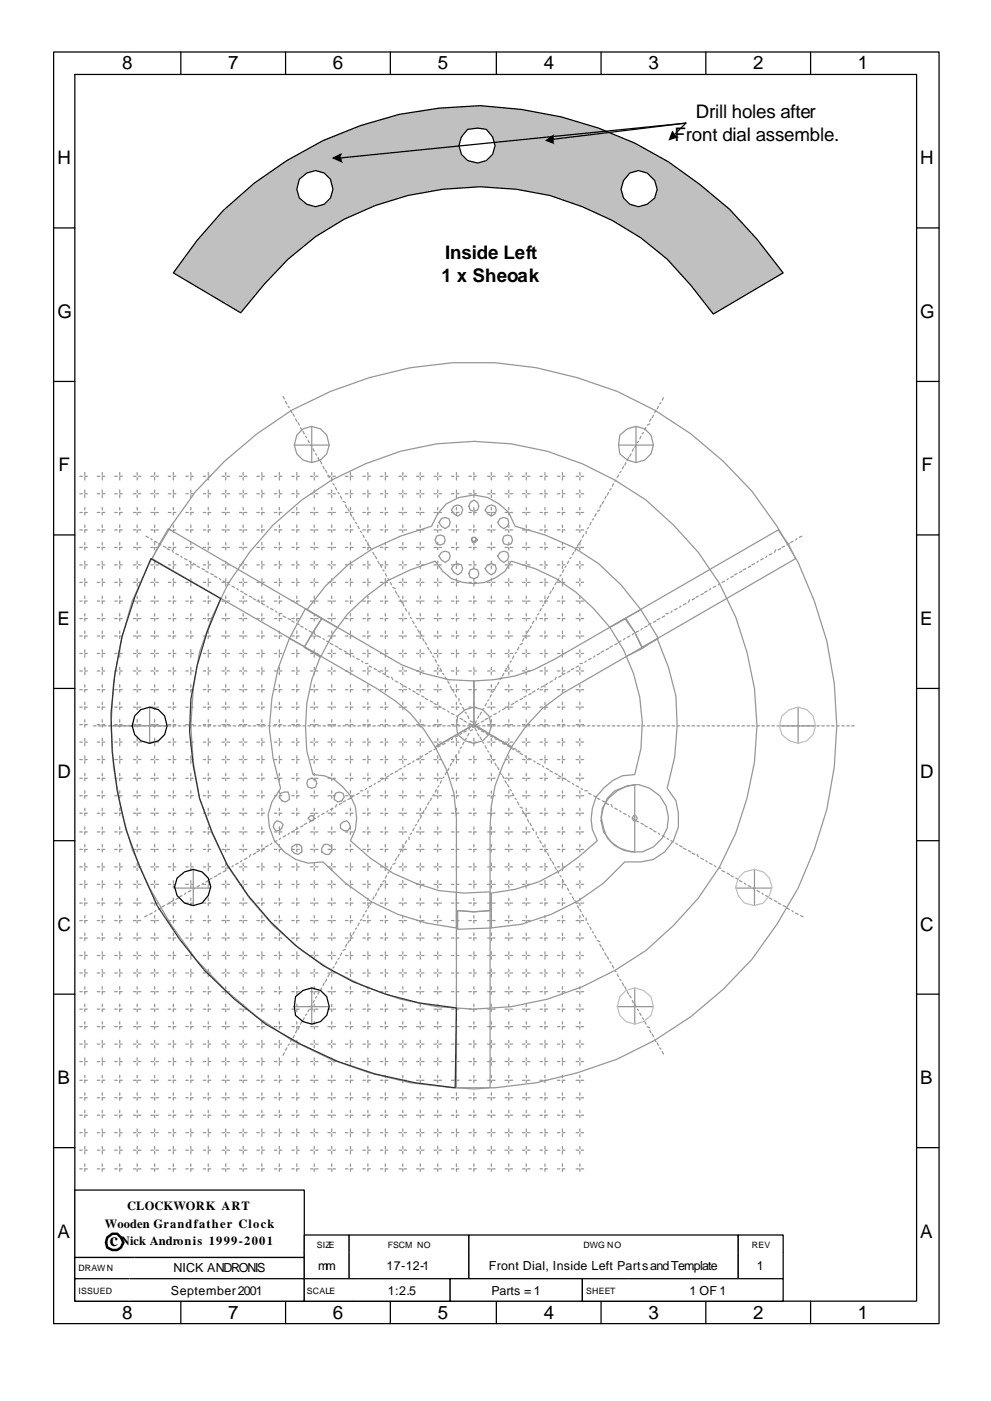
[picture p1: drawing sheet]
<svg xmlns="http://www.w3.org/2000/svg" width="210mm" height="297mm" viewBox="0 0 210 297" stroke-linecap="round" stroke-linejoin="round" font-family="sans-serif">
<defs><g id="words">
<g font-size="4">
<text x="25.9" y="14.7">8</text>
<text x="48.4" y="14.7">7</text>
<text x="70.6" y="14.7">6</text>
<text x="92.9" y="14.7">5</text>
<text x="115.4" y="14.7">4</text>
<text x="137.6" y="14.7">3</text>
<text x="159.8" y="14.7">2</text>
<text x="182" y="14.7">1</text>
<text x="143.1" y="29.8">Front dial assemble.</text>
<text x="147.6" y="25">Drill holes after</text>
<text x="12.2" y="34.8">H</text>
<text x="195.3" y="34.8">H</text>
<text x="93.7" y="59.7">1 x Sheoak</text>
<text x="94.5" y="54.9">Inside Left</text>
<text x="12.2" y="67.4">G</text>
<text x="195.3" y="67.4">G</text>
<text x="12.4" y="99.9">F</text>
<text x="195.5" y="99.9">F</text>
<text x="12.2" y="132.5">E</text>
<text x="195.3" y="132.5">E</text>
<text x="12.2" y="165">D</text>
<text x="195.3" y="165">D</text>
<text x="12.2" y="197.3">C</text>
<text x="195.3" y="197.3">C</text>
<text x="12.2" y="229.8">B</text>
<text x="195.3" y="229.8">B</text>
<text x="12.2" y="262.4">A</text>
<text x="195.3" y="262.4">A</text>
<text x="23.3" y="264.2">c</text>
<text x="25.9" y="279.6">8</text>
<text x="48.4" y="279.6">7</text>
<text x="70.6" y="279.6">6</text>
<text x="92.9" y="279.6">5</text>
<text x="115.4" y="279.6">4</text>
<text x="137.6" y="279.6">3</text>
<text x="159.8" y="279.6">2</text>
<text x="182" y="279.6">1</text>
</g>
<g font-size="2.6">
<text x="27" y="256.6">CLOCKWORK ART</text>
<text x="22.2" y="260.3">Wooden Grandfather Clock</text>
<text x="25.7" y="264">Nick Andronis 1999-2001</text>
<text x="36.8" y="269.8">NICK ANDRONIS</text>
<text x="67.5" y="269.3">mm</text>
<text x="82" y="269.3">17-12-1</text>
<text x="103.7" y="269.3">Front Dial, Inside Left Parts and Template</text>
<text x="160.6" y="269.3">1</text>
<text x="36.2" y="274.5">September 2001</text>
<text x="82.3" y="274.5">1:2.5</text>
<text x="104.2" y="274.5">Parts = 1</text>
<text x="146.3" y="274.5">1 OF 1</text>
</g>
<g font-size="1.9">
<text x="16.7" y="269.5">DRAWN</text>
<text x="67.2" y="264.5">SIZE</text>
<text x="82.3" y="264.5">FSCM NO</text>
<text x="123.8" y="264.5">DWG NO</text>
<text x="159.5" y="264.5">REV</text>
<text x="16.7" y="274.3">ISSUED</text>
<text x="65.1" y="274.3">SCALE</text>
<text x="124.4" y="274.3">SHEET</text>
</g>
</g></defs>
<g fill="none" stroke="#969696" stroke-width=".26">
<path d="M60.1 84l.2 .6M60.6 85.1l.3 .5M61.1 86.2l.3 .2M61.6 87l.3 .5M62.2 87.8l.2 .5M62.4 94.4h7.4M62.7 88.8l.3 .5M63.2 89.6l.3 .5M63.8 90.7l.2 .5M64.3 91.5l.3 .5M64.8 92.5l.3 .3M65.4 93.3l.2 .5"/>
<path d="M65.9 94.4l.2 .2M66.1 90.4v7.7M66.4 95.2l.3 .5M66.9 96.2l.3 .3M67.5 97l.2 .5M68 97.8l.3 .5M68.5 98.9l.3 .5M69.1 99.7l.2 .5M131.2 94.4h7.4M131.8 99.9l-.3 .3M132.3 98.9l-.3 .5M132.8 98.1l-.2 .5"/>
<path d="M133.3 97l-.2 .5M133.9 96.2l-.3 .5M134.4 95.2l-.3 .5M134.9 90.4v7.7M134.9 94.4l-.2 .5M135.5 93.6l-.3 .2M136 92.5l-.3 .5M136.5 91.7l-.2 .3M137.1 90.7l-.3 .5M137.8 89.9l-.5 .2M138.1 88.8l-.3 .5M138.6 88l-.2 .5"/>
<path d="M139.2 87l-.3 .5M139.7 86.2l-.3 .5M140.2 85.4l-.2 .2M140.8 84.3l-.3 .5M16.9 104.7h.6M16.9 101h.6M16.9 112.4h.6M16.9 108.7h.6M16.9 119.8h.6M16.9 116.1h.6M18 104.7h.5M18 101h.5"/>
<path d="M18 119.8h.5M18 100.2v.5M18 101.2v.6M18 103.9v.5M18 105v.5M18 107.6v.5M18 111.3v.5M18 115v.5M18 119v.5M18.5 112.4h-.5v.5M18.5 108.7h-.5v.5M18.5 116.1h-.5v.5"/>
<path d="M20.6 104.7h.6M20.6 101h.6M20.6 112.4h.6M20.6 108.7h.6M20.6 119.8h.6M20.6 116.1h.6M21.7 104.7h.5M21.7 101h.5M21.7 119.8h.5M21.7 100.2v.5M21.7 101.2v.6M21.7 103.9v.5"/>
<path d="M21.7 105v.5M21.7 107.6v.5M21.7 111.3v.5M21.7 115v.5M21.7 119v.5M22.2 112.4h-.5v.5M22.2 108.7h-.5v.5M22.2 116.1h-.5v.5M24.3 104.7h.6M24.3 101h.6M24.3 112.4h.6M24.3 108.7h.6"/>
<path d="M24.3 119.8h.6M24.3 116.1h.6M25.4 104.7h.5M25.4 101h.5M25.4 119.8h.5M25.4 100.2v.5M25.4 101.2v.6M25.4 103.9v.5M25.4 105v.5M25.4 107.6v.5M25.4 111.3v.5M25.4 115v.5"/>
<path d="M25.4 119v.5M25.9 112.4h-.5v.5M25.9 108.7h-.5v.5M25.9 116.1h-.5v.5M28.3 104.7h.5M28.3 101h.5M28.3 112.4h.5M28.3 108.7h.5M28.3 119.8h.5M28.3 116.1h.5M29.1 100.2v.5M29.1 101.2v.6"/>
<path d="M29.1 103.9v.5M29.1 105v.5M29.1 107.6v.5M29.1 108.7v.5M29.1 111.3v.5M29.1 112.4v.5M29.1 115v.5M29.1 116.1v.5M29.1 119v.5M29.4 104.7h.5M29.4 101h.5M29.4 112.4h.5"/>
<path d="M29.4 108.7h.5M29.4 119.8h.5M29.4 116.1h.5M31 113.7l.5 .2M32 104.7h.5M32 101h.5M32 112.4h.5M32 108.7h.5M32 119.8h.5M32 116.1h.5M32 114.2l.3 .3M32.8 100.2v.5"/>
<path d="M32.8 101.2v.6M32.8 103.9v.5M32.8 105v.5M32.8 107.6v.5M32.8 108.7v.5M32.8 111.3v.5M32.8 112.4v.5M32.8 115v.5M32.8 116.1v.5M32.8 119v.5M32.8 114.7l.5 .3M33.1 104.7h.5"/>
<path d="M33.1 101h.5M33.1 112.4h.5M33.1 108.7h.5M33.1 119.8h.5M33.1 116.1h.5M33.6 115.3l.5 .2M34.7 115.8l.5 .3M35.5 116.3l.5 .3M35.7 104.7h.5M35.7 101h.5M35.7 112.4h.5M35.7 108.7h.5"/>
<path d="M35.7 119.8h.5M35.7 116.1h.5M36.5 116.6l.3 .5M36.8 104.7h.5M36.8 101h.5M36.8 119.8h.5M36.8 100.2v.5M36.8 101.2v.6M36.8 103.9v.5M36.8 105v.5M36.8 107.6v.5M36.8 111.3v.5"/>
<path d="M36.8 115v.5M36.8 119v.5M37.3 112.4h-.5v.5M37.3 108.7h-.5v.5M37.3 116.1h-.5v.5M37.3 117.4l.5 .3M38.4 117.9l.2 .3M39.2 118.4l.5 .3M39.4 104.7h.6M39.4 101h.6M39.4 112.4h.6M39.4 108.7h.6"/>
<path d="M39.4 119.8h.6M39.4 116.1h.6M40.2 119l.3 .2M40.5 104.7h.5M40.5 101h.5M40.5 119.8h.5M40.5 100.2v.5M40.5 101.2v.6M40.5 103.9v.5M40.5 105v.5M40.5 107.6v.5M40.5 111.3v.5"/>
<path d="M40.5 115v.5M40.5 119v.5M41 112.4h-.5v.5M41 108.7h-.5v.5M41 116.1h-.5v.5M41 119.5l.5 .3M43.1 104.7h.6M43.1 101h.6M43.1 112.4h.6M43.1 108.7h.6M43.1 119.8h.6M43.1 116.1h.6"/>
<path d="M44.2 104.7h.5M44.2 101h.5M44.2 119.8h.5M44.2 100.2v.5M44.2 101.2v.6M44.2 103.9v.5M44.2 105v.5M44.2 107.6v.5M44.2 111.3v.5M44.2 115v.5M44.2 119v.5M44.7 112.4h-.5v.5"/>
<path d="M44.7 108.7h-.5v.5M44.7 116.1h-.5v.5M47.1 104.7h.5M47.1 101h.5M47.1 112.4h.5M47.1 108.7h.5M47.1 119.8h.5M47.1 116.1h.5M47.9 100.2v.5M47.9 101.2v.6M47.9 103.9v.5M47.9 105v.5"/>
<path d="M47.9 107.6v.5M47.9 108.7v.5M47.9 111.3v.5M47.9 112.4v.5M47.9 115v.5M47.9 116.1v.5M47.9 119v.5M48.2 104.7h.5M48.2 101h.5M48.2 112.4h.5M48.2 108.7h.5M48.2 119.8h.5"/>
<path d="M48.2 116.1h.5M50.8 104.7h.5M50.8 101h.5M50.8 112.4h.5M50.8 108.7h.5M50.8 119.8h.5M50.8 116.1h.5M51.6 100.2v.5M51.6 101.2v.6M51.6 103.9v.5M51.6 105v.5M51.6 107.6v.5"/>
<path d="M51.6 108.7v.5M51.6 111.3v.5M51.6 112.4v.5M51.6 115v.5M51.6 116.1v.5M51.6 119v.5M51.9 104.7h.5M51.9 101h.5M51.9 112.4h.5M51.9 108.7h.5M51.9 119.8h.5M51.9 116.1h.5"/>
<path d="M54.5 104.7h.5M54.5 101h.5M54.5 112.4h.5M54.5 108.7h.5M54.5 119.8h.5M54.5 116.1h.5M55.6 104.7h.5M55.6 101h.5M55.6 119.8h.5M55.6 100.2v.5M55.6 101.2v.6M55.6 103.9v.5"/>
<path d="M55.6 105v.5M55.6 107.6v.5M55.6 111.3v.5M55.6 115v.5M55.6 119v.5M56.1 112.4h-.5v.5M56.1 108.7h-.5v.5M56.1 116.1h-.5v.5M58.2 104.7h.5M58.2 101h.5M58.2 112.4h.5M58.2 108.7h.5"/>
<path d="M58.2 119.8h.5M58.2 116.1h.5M59.3 104.7h.5M59.3 101h.5M59.3 119.8h.5M59.3 100.2v.5M59.3 101.2v.6M59.3 103.9v.5M59.3 105v.5M59.3 107.6v.5M59.3 111.3v.5M59.3 115v.5"/>
<path d="M59.3 119v.5M59.8 112.4h-.5v.5M59.8 108.7h-.5v.5M59.8 116.1h-.5v.5M61.9 104.7h.5M61.9 101h.5M61.9 112.4h.5M61.9 108.7h.5M61.9 119.8h.5M61.9 116.1h.5M63 104.7h.5M63 101h.5"/>
<path d="M63 119.8h.5M63 100.2v.5M63 101.2v.6M63 103.9v.5M63 105v.5M63 107.6v.5M63 111.3v.5M63 115v.5M63 119v.5M63.5 112.4h-.5v.5M63.5 108.7h-.5v.5M63.5 116.1h-.5v.5"/>
<path d="M65.9 104.7h.5M65.9 101h.5M65.9 112.4h.5M65.9 108.7h.5M65.9 119.8h.5M65.9 116.1h.5M66.7 100.2v.5M66.7 101.2v.6M66.7 103.9v.5M66.7 105v.5M66.7 107.6v.5M66.7 108.7v.5"/>
<path d="M66.7 111.3v.5M66.7 112.4v.5M66.7 115v.5M66.7 116.1v.5M66.7 119v.5M66.9 104.7h.6M66.9 101h.6M66.9 112.4h.6M66.9 108.7h.6M66.9 119.8h.6M66.9 116.1h.6M69.6 104.7h.5"/>
<path d="M69.6 101h.5M69.6 112.4h.5M69.6 108.7h.5M69.6 119.8h.5M69.6 116.1h.5M69.6 100.7l.2 .5M70.4 100.2v.5M70.4 101.2v.8M70.4 103.9v.5M70.4 105v.5M70.4 107.6v.5M70.4 108.7v.5"/>
<path d="M70.4 111.3v.5M70.4 112.4v.5M70.4 115v.5M70.4 116.1v.5M70.4 119v.5M70.6 104.7h.6M70.6 101h.6M70.6 112.4h.6M70.6 108.7h.6M70.6 119.8h.6M70.6 116.1h.6M70.6 102.6l.3 .2"/>
<path d="M71.2 103.4l.2 .5M71.7 104.4l.3 .3M72.2 105.2l.3 .5M72.8 106.3l.5 .2M73.3 104.7h.5M73.3 101h.5M73.3 112.4h.5M73.3 108.7h.5M73.3 119.8h.5M73.3 116.1h.5M73.3 107.1l.3 .5M73.8 107.9l.3 .5"/>
<path d="M74.3 104.7h.6M74.3 101h.6M74.3 119.8h.6M74.3 100.2v.5M74.3 101.2v.6M74.3 103.9v.5M74.3 105v.5M74.3 107.6v.5M74.3 111.3v.5M74.3 115v.5M74.3 119v.5M74.3 108.9l.3 .5"/>
<path d="M74.9 112.4h-.6v.5M74.9 108.7h-.6v.5M74.9 116.1h-.6v.5M74.9 109.7l.2 .5M75.4 110.8l.3 .2M75.9 111.6l.3 .5M76.5 112.6l.2 .3M77 104.7h.5M77 101h.5M77 112.4h.5M77 108.7h.5M77 119.8h.5"/>
<path d="M77 116.1h.5M77 113.4l.3 .5M77.5 114.5l.3 .2M78.1 104.7h.5M78.1 101h.5M78.1 119.8h.5M78.1 116.6v-.5h.5l.2 .5M78.1 100.2v.5M78.1 101.2v.6M78.1 103.9v.5M78.1 105v.5M78.1 107.6v.5"/>
<path d="M78.1 111.3v.5M78.1 115v.5M78.1 119v.5M78.1 115.3l.2 .5M78.6 112.4h-.5v.5M78.6 108.7h-.5v.5M79.1 117.1l.3 .6M79.6 117.9l.3 .5M80.2 119l.2 .5M80.7 104.7h.5M80.7 101h.5M80.7 112.4h.5"/>
<path d="M80.7 108.7h.5M80.7 116.1h.5M81.2 119.8h-.5l.3 .5M81.8 104.7h.5M81.8 101h.5M81.8 119.8h.5M81.8 100.2v.5M81.8 101.2v.6M81.8 103.9v.5M81.8 105v.5M81.8 107.6v.5M81.8 111.3v.5"/>
<path d="M81.8 115v.5M81.8 119v.5M82.3 112.4h-.5v.5M82.3 108.7h-.5v.5M82.3 116.1h-.5v.5M84.7 104.7h.5M84.7 101h.5M84.7 112.4h.5M84.7 108.7h.5M84.7 119.8h.5M84.7 116.1h.5M85.5 100.2v.5"/>
<path d="M85.5 101.2v.6M85.5 103.9v.5M85.5 105v.5M85.5 107.6v.5M85.5 108.7v.5M85.5 111.3v.5M85.5 112.4v.5M85.5 115v.5M85.5 116.1v.5M85.5 119v.5M85.7 104.7h.6M85.7 101h.6"/>
<path d="M85.7 112.4h.6M85.7 108.7h.6M85.7 119.8h.6M85.7 116.1h.6M88.4 104.7h.5M88.4 101h.5M88.4 112.4h.5M88.4 108.7h.5M88.4 119.8h.5M88.4 116.1h.5M89.2 100.2v.5M89.2 101.2v.6"/>
<path d="M89.2 103.9v.5M89.2 105v.5M89.2 107.6v.5M89.2 108.7v.5M89.2 111.3v.5M89.2 112.4v.5M89.2 115v.5M89.2 116.1v.5M89.2 119v.5M89.4 104.7h.6M89.4 101h.6M89.4 112.4h.6"/>
<path d="M89.4 108.7h.6M89.4 119.8h.6M89.4 116.1h.6M92.1 104.7h.5M92.1 101h.5M92.1 112.4h.5M92.1 108.7h.5M92.1 119.8h.5M92.1 116.1h.5M92.9 100.2v.5M92.9 101.2v.6M92.9 103.9v.5"/>
<path d="M92.9 105v.5M92.9 107.6v.5M92.9 108.7v.5M92.9 111.3v.5M92.9 112.4v.5M92.9 115v.5M92.9 116.1v.5M92.9 119v.5M93.1 104.7h.6M93.1 101h.6M93.1 112.4h.6M93.1 108.7h.6"/>
<path d="M93.1 119.8h.6M93.1 116.1h.6M95.8 104.7h.5M95.8 101h.5M95.8 112.4h.5M95.8 108.7h.5M95.8 119.8h.5M95.8 116.1h.5M96.8 104.7h.6M96.8 101h.6M96.8 119.8h.6M96.8 100.2v.5"/>
<path d="M96.8 101.2v.6M96.8 103.9v.5M96.8 105v.5M96.8 107.6v.5M96.8 111.3v.5M96.8 115v.5M96.8 119v.5M97.4 112.4h-.6v.5M97.4 108.7h-.6v.5M97.4 116.1h-.6v.5M99.5 104.7h.5M99.5 101h.5"/>
<path d="M99.5 112.4h.5M99.5 108.7h.5M99.5 119.8h.5M99.5 116.1h.5M100.5 104.7h.6M100.5 101h.6M100.5 119.8h.6M100.5 100.2v.5M100.5 101.2v.6M100.5 103.9v.5M100.5 105v.5M100.5 107.6v.5"/>
<path d="M100.5 111.3v.5M100.5 115v.5M100.5 119v.5M101.1 112.4h-.6v.5M101.1 108.7h-.6v.5M101.1 116.1h-.6v.5M103.5 104.7h.5M103.5 101h.5M103.5 112.4h.5M103.5 108.7h.5M103.5 119.8h.5M103.5 116.1h.5"/>
<path d="M104.2 100.2v.5M104.2 101.2v.6M104.2 103.9v.5M104.2 105v.5M104.2 107.6v.5M104.2 108.7v.5M104.2 111.3v.5M104.2 112.4v.5M104.2 115v.5M104.2 116.1v.5M104.2 119v.5M104.5 104.7h.5"/>
<path d="M104.5 101h.5M104.5 112.4h.5M104.5 108.7h.5M104.5 119.8h.5M104.5 116.1h.5M107.2 104.7h.5M107.2 101h.5M107.2 112.4h.5M107.2 108.7h.5M107.2 119.8h.5M107.2 116.1h.5M107.9 100.2v.5"/>
<path d="M107.9 101.2v.6M107.9 103.9v.5M107.9 105v.5M107.9 107.6v.5M107.9 108.7v.5M107.9 111.3v.5M107.9 112.4v.5M107.9 115v.5M107.9 116.1v.5M107.9 119v.5M108.2 104.7h.5M108.2 101h.5"/>
<path d="M108.2 112.4h.5M108.2 108.7h.5M108.2 119.8h.5M108.2 116.1h.5M110.9 104.7h.5M110.9 101h.5M110.9 112.4h.5M110.9 108.7h.5M110.9 119.8h.5M110.9 116.1h.5M111.7 100.2v.5M111.7 101.2v.6"/>
<path d="M111.7 103.9v.5M111.7 105v.5M111.7 107.6v.5M111.7 108.7v.5M111.7 111.3v.5M111.7 112.4v.5M111.7 115v.5M111.7 116.1v.5M111.7 119v.5M111.9 104.7h.5M111.9 101h.5M111.9 112.4h.5"/>
<path d="M111.9 108.7h.5M111.9 119.8h.5M111.9 116.1h.5M114.6 104.7h.5M114.6 101h.5M114.6 112.4h.5M114.6 108.7h.5M114.6 119.8h.5M114.6 116.1h.5M115.6 104.7h.6M115.6 101h.6M115.6 119.8h.6"/>
<path d="M115.6 100.2v.5M115.6 101.2v.6M115.6 103.9v.5M115.6 105v.5M115.6 107.6v.5M115.6 111.3v.5M115.6 115v.5M115.6 119v.5M116.2 112.4h-.6v.5M116.2 108.7h-.6v.5M116.2 116.1h-.6v.5M118.3 104.7h.5"/>
<path d="M118.3 101h.5M118.3 112.4h.5M118.3 108.7h.5M118.3 119.8h.5M118.3 116.1h.5M119.3 104.7h.6M119.3 101h.6M119.3 119.8h.6M119.3 100.2v.5M119.3 101.2v.6M119.3 103.9v.5M119.3 105v.5"/>
<path d="M119.3 107.6v.5M119.3 111.3v.5M119.3 115v.5M119.3 119v.5M119.9 112.4h-.6v.5M119.9 108.7h-.6v.5M119.9 116.1h-.6v.5M120.6 119l-.2 .5M121.2 118.2l-.3 .2M121.7 117.1l-.3 .6M122.2 104.7h.6M122.2 101h.6"/>
<path d="M122.2 112.4h.6M122.2 108.7h.6M122.2 119.8h.6M122.2 116.1h.6M122.2 116.3l-.2 .6M122.8 115.3l-.3 .5M123 100.2v.5M123 101.2v.6M123 103.9v.5M123 105v.5M123 107.6v.5M123 108.7v.5"/>
<path d="M123 111.3v.5M123 112.4v.5M123 116.1v.5M123 119v.5M123.3 104.7h.5M123.3 114.5l-.3 .5v.5M123.3 101h.5M123.3 112.4h.5M123.3 108.7h.5M123.3 119.8h.5M123.3 116.1h.5M123.8 113.4l-.2 .5"/>
<path d="M124.4 112.6v.6M124.9 111.8l-.3 .3M125.4 110.8l-.3 .5M125.9 110l-.2 .2M126.5 108.9l-.3 .5M127.3 108.1l-.6 .3M127.5 107.1l-.2 .5M128.1 106.3l-.3 .5M128.6 105.2l-.3 .5M129.1 104.4l-.2 .6M129.6 103.6l-.2 .3M130.2 102.6l-.3 .5"/>
<path d="M130.7 101.8l-.3 .2M131.2 100.7l-.2 .5M160.1 119.5l-.6 .3M160.9 119l-.3 .2M161.9 118.4l-.5 .3M162.7 117.9l-.2 .3M163.8 117.4l-.6 .3M164.6 116.6l-.3 .5M165.6 116.3l-.5 .3M166.4 115.8l-.5 .3M167.5 115.3l-.5 .2M168.3 114.7l-.6 .3"/>
<path d="M169.1 114.2l-.3 .3M170.1 113.7l-.5 .2M16.9 127.4h.6M16.9 123.5h.6M16.9 134.8h.6M16.9 131.1h.6M16.9 138.6h.6M18 123.5h.5M18 138.6h.5M18 120v.6M18 122.7v.5M18 123.7v.6"/>
<path d="M18 126.4v.5M18 130.1v.5M18 133.8v.5M18 137.8v.5M18 138.8v.5M18.5 127.4h-.5v.6M18.5 134.8h-.5v.6M18.5 131.1h-.5v.6M20.6 127.4h.6M20.6 123.5h.6M20.6 134.8h.6M20.6 131.1h.6"/>
<path d="M20.6 138.6h.6M21.7 123.5h.5M21.7 138.6h.5M21.7 120v.6M21.7 122.7v.5M21.7 123.7v.6M21.7 126.4v.5M21.7 130.1v.5M21.7 133.8v.5M21.7 137.8v.5M21.7 138.8v.5M22.2 127.4h-.5v.6"/>
<path d="M22.2 134.8h-.5v.6M22.2 131.1h-.5v.6M24.3 127.4h.6M24.3 123.5h.6M24.3 134.8h.6M24.3 131.1h.6M24.3 138.6h.6M25.4 123.5h.5M25.4 138.6h.5M25.4 120v.6M25.4 122.7v.5M25.4 123.7v.6"/>
<path d="M25.4 126.4v.5M25.4 130.1v.5M25.4 133.8v.5M25.4 137.8v.5M25.4 138.8v.5M25.9 127.4h-.5v.6M25.9 134.8h-.5v.6M25.9 131.1h-.5v.6M28.3 127.4h.5M28.3 123.5h.5M28.3 134.8h.5M28.3 131.1h.5"/>
<path d="M28.3 138.6h.5M29.1 120v.6M29.1 122.7v.5M29.1 123.7v.6M29.1 126.4v.5M29.1 127.4v.6M29.1 130.1v.5M29.1 131.1v.6M29.1 133.8v.5M29.1 134.8v.6M29.1 137.8v.5M29.1 138.8v.5"/>
<path d="M29.4 127.4h.5M29.4 123.5h.5M29.4 134.8h.5M29.4 131.1h.5M29.4 138.6h.5M32 127.4h.5M32 123.5h.5M32 134.8h.5M32 131.1h.5M32 138.6h.5M32.8 120v.6M32.8 122.7v.5"/>
<path d="M32.8 123.7v.6M32.8 126.4v.5M32.8 127.4v.6M32.8 130.1v.5M32.8 131.1v.6M32.8 133.8v.5M32.8 134.8v.6M32.8 137.8v.5M32.8 138.8v.5M33.1 127.4h.5M33.1 123.5h.5M33.1 134.8h.5"/>
<path d="M33.1 131.1h.5M33.1 138.6h.5M35.7 127.4h.5M35.7 123.5h.5M35.7 134.8h.5M35.7 131.1h.5M35.7 138.6h.5M36.8 123.5h.5M36.8 138.6h.5M36.8 120v.6M36.8 122.7v.5M36.8 123.7v.6"/>
<path d="M36.8 126.4v.5M36.8 130.1v.5M36.8 133.8v.5M36.8 137.8v.5M36.8 138.8v.5M37.3 127.4h-.5v.6M37.3 134.8h-.5v.6M37.3 131.1h-.5v.6M39.4 127.4h.6M39.4 123.5h.6M39.4 134.8h.6M39.4 131.1h.6"/>
<path d="M39.4 138.6h.6M40.5 123.5h.5M40.5 138.6h.5M40.5 120v.6M40.5 122.7v.5M40.5 123.7v.6M40.5 126.4v.5M40.5 130.1v.5M40.5 133.8v.5M40.5 137.8v.5M40.5 138.8v.5M41 127.4h-.5v.6"/>
<path d="M41 134.8h-.5v.6M41 131.1h-.5v.6M41.8 120l.5 .3M42.9 120.6l.5 .2M43.1 127.4h.6M43.1 123.5h.6M43.1 134.8h.6M43.1 131.1h.6M43.1 138.6h.6M43.7 121.1l.5 .3M44.2 123.5h.5M44.2 138.6h.5"/>
<path d="M44.2 120v.6M44.2 122.7v.5M44.2 123.7v.6M44.2 126.4v.5M44.2 130.1v.5M44.2 133.8v.5M44.2 137.8v.5M44.2 138.8v.5M44.7 127.4h-.5v.6M44.7 134.8h-.5v.6M44.7 131.1h-.5v.6M44.7 121.6l.5 .3"/>
<path d="M45.5 122.1l.5 .3M46.6 122.7l.2 .2M47.1 127.4h.5M47.1 123.5h.5M47.1 134.8h.5M47.1 131.1h.5M47.1 138.6h.5M47.4 123.2l.5 .3M47.9 120v.6M47.9 122.7v.5M47.9 123.7v.6M47.9 126.4v.5"/>
<path d="M47.9 127.4v.6M47.9 130.1v.5M47.9 131.1v.6M47.9 133.8v.5M47.9 134.8v.6M47.9 137.8v.5M47.9 138.8v.5M48.2 127.4h.5M48.2 123.5h.5M48.2 134.8h.5M48.2 131.1h.5M48.2 138.6h.5"/>
<path d="M48.4 123.7l.3 .3M49.2 124.3l.5 .2M50.3 124.8l.2 .3M50.8 127.4h.5M50.8 123.5h.5M50.8 134.8h.5M50.8 131.1h.5M50.8 138.6h.5M51.1 125.3l.5 .3M51.6 120v.6M51.6 122.7v.5M51.6 123.7v.6"/>
<path d="M51.6 126.4v.5M51.6 127.4v.6M51.6 130.1v.5M51.6 131.1v.6M51.6 133.8v.5M51.6 134.8v.6M51.6 137.8v.5M51.6 138.8v.5M51.9 127.4h.5M51.9 123.5h.5M51.9 134.8h.5M51.9 131.1h.5"/>
<path d="M51.9 138.6h.5M51.9 125.9l.5 .2M52.9 126.4l.5 .2M53.7 126.9l.5 .3M54.5 127.4h.5M54.5 123.5h.5M54.5 134.8h.5M54.5 131.1h.5M54.5 138.6h.5M54.8 127.2l.2 .5M55.6 123.5h.5M55.6 138.6h.5"/>
<path d="M55.6 120v.6M55.6 122.7v.5M55.6 123.7v.6M55.6 126.4v.5M55.6 130.1v.5M55.6 133.8v.5M55.6 137.8v.5M55.6 138.8v.5M56.1 127.4h-.5v.6l.5 .2M56.1 134.8h-.5v.6M56.1 131.1h-.5v.6M56.6 128.5l.3 .3"/>
<path d="M57.4 129l.5 .3M58.2 127.4h.5M58.2 123.5h.5M58.2 134.8h.5M58.2 131.1h.5M58.2 138.6h.5M58.5 129.6l.2 .2M59.3 123.5h.5M59.3 138.6h.5M59.3 120v.6M59.3 122.7v.5M59.3 123.7v.6"/>
<path d="M59.3 126.4v.5M59.3 133.8v.5M59.3 137.8v.5M59.3 138.8v.5M59.8 127.4h-.5v.6M59.8 134.8h-.5v.6M59.8 131.1h-.5v.6M59.8 130.1h-.5v.5M60.1 130.6l.5 .3M61.1 131.1l.5 .3M61.9 127.4h.5M61.9 123.5h.5"/>
<path d="M61.9 134.8h.5M61.9 131.1h.5M61.9 138.6h.5M61.9 131.7l.5 .2M63 123.5h.5M63 138.6h.5M63 120v.6M63 122.7v.5M63 123.7v.6M63 126.4v.5M63 130.1v.5M63 133.8v.5"/>
<path d="M63 137.8v.5M63 138.8v.5M63 132.2l.5 .3M63.5 127.4h-.5v.6M63.5 134.8h-.5v.6M63.5 131.1h-.5v.6M63.8 132.7l.5 .3M64.8 133.3l.3 .2M65.6 133.8l.5 .3M65.9 127.4h.5M65.9 123.5h.5M65.9 134.8h.5"/>
<path d="M65.9 131.1h.5M65.9 138.6h.5M66.7 120v.6M66.7 122.7v.5M66.7 123.7v.6M66.7 126.4v.5M66.7 127.4v.6M66.7 130.1v.5M66.7 131.1v.6M66.7 133.8v.5l.2 .3M66.7 134.8v.6M66.7 137.8v.5"/>
<path d="M66.7 138.8v.5M66.9 127.4h.6M66.9 123.5h.6M66.9 134.8h.6l.5 .3M66.9 131.1h.6M66.9 138.6h.6M68.5 135.4l.3 .2M69.3 135.9l.5 .3M69.6 127.4h.5M69.6 123.5h.5M69.6 134.8h.5M69.6 131.1h.5"/>
<path d="M69.6 138.6h.5M70.1 136.4l.5 .3M70.4 120v.6M70.4 122.7v.5M70.4 123.7v.6M70.4 126.4v.5M70.4 127.4v.6M70.4 130.1v.5M70.4 131.1v.6M70.4 133.8v.5M70.4 134.8v.6M70.4 137.8v.5"/>
<path d="M70.4 138.8v.5M70.6 127.4h.6M70.6 123.5h.6M70.6 134.8h.6M70.6 131.1h.6M70.6 138.6h.6M71.2 137l.5 .2M72 137.5l.5 .3M73 138l.6 .3M73.3 127.4h.5M73.3 123.5h.5M73.3 134.8h.5"/>
<path d="M73.3 131.1h.5M73.3 138.6h.5l.5 .2v.5M74.3 123.5h.6M74.3 138.6h.6M74.3 120v.6M74.3 122.7v.5M74.3 123.7v.6M74.3 126.4v.5M74.3 130.1v.5M74.3 133.8v.5M74.3 137.8v.5M74.9 127.4h-.6v.6"/>
<path d="M74.9 134.8h-.6v.6M74.9 131.1h-.6v.6M74.9 139.1l.2 .2M75.7 139.6l.5 .3M77 127.4h.5M77 123.5h.5M77 134.8h.5M77 131.1h.5M77 138.6h.5M78.1 123.5h.5M78.1 138.6h.5M78.1 120v.6"/>
<path d="M78.1 122.7v.5M78.1 123.7v.6M78.1 126.4v.5M78.1 130.1v.5M78.1 133.8v.5M78.1 137.8v.5M78.1 138.8v.5M78.6 127.4h-.5v.6M78.6 134.8h-.5v.6M78.6 131.1h-.5v.6M80.7 127.4h.5M80.7 123.5h.5"/>
<path d="M80.7 134.8h.5M80.7 131.1h.5M80.7 138.6h.5M81.2 120.8l.3 .3M81.8 123.5h.5M81.8 138.6h.5M81.8 120v.6M81.8 122.7v.5M81.8 123.7v.6M81.8 126.4v.5M81.8 130.1v.5M81.8 133.8v.5"/>
<path d="M81.8 137.8v.5M81.8 138.8v.5M81.8 121.6l.2 .5M82.3 127.4h-.5v.6M82.3 134.8h-.5v.6M82.3 131.1h-.5v.6M82.3 122.7l.2 .2M82.8 123.5l.3 .5M83.3 124.5l.6 .3M83.9 125.3l.2 .6M84.4 126.1l.3 .5M84.7 127.4h.5"/>
<path d="M84.7 123.5h.5M84.7 134.8h.5M84.7 131.1h.5M84.7 138.6h.5M84.9 127.2l.3 .5M85.5 120v.6M85.5 122.7v.5M85.5 123.7v.6M85.5 126.4v.5M85.5 127.4v.6l.2 .5M85.5 130.1v.5M85.5 131.1v.6"/>
<path d="M85.5 133.8v.5M85.5 134.8v.6M85.5 137.8v.5M85.5 138.8v.5M85.7 127.4h.6M85.7 123.5h.6M85.7 134.8h.6M85.7 131.1h.6M85.7 138.6h.6M86 129l.3 .6M86.8 129.8v.6M87 130.9l.3 .2"/>
<path d="M87.6 131.7l.2 .5M88.1 132.7l.3 .3M88.4 127.4h.5M88.4 123.5h.5M88.4 134.8h.5M88.4 131.1h.5M88.4 138.6h.5M88.6 133.5l.3 .6M89.2 133.8v.5l.2 .5h.6M89.2 120v.6M89.2 122.7v.5M89.2 123.7v.6"/>
<path d="M89.2 126.4v.5M89.2 127.4v.6M89.2 130.1v.5M89.2 131.1v.6M89.2 134.8v.6M89.2 137.8v.5M89.2 138.8v.5M89.4 127.4h.6M89.4 123.5h.6M89.4 131.1h.6M89.4 138.6h.6M89.7 135.4l.3 .5"/>
<path d="M90.2 136.2l.3 .5M90.8 137.2l.2 .6M91.3 138l.2 .6M91.8 139.1l.3 .2M92.1 127.4h.5M92.1 123.5h.5M92.1 134.8h.5M92.1 131.1h.5M92.1 138.6h.5M92.3 139.9l.3 .5M92.9 120v.6M92.9 122.7v.5"/>
<path d="M92.9 123.7v.6M92.9 126.4v.5M92.9 127.4v.6M92.9 130.1v.5M92.9 131.1v.6M92.9 133.8v.5M92.9 134.8v.6M92.9 137.8v.5M92.9 138.8v.5M93.1 127.4h.6M93.1 123.5h.6M93.1 134.8h.6"/>
<path d="M93.1 131.1h.6M93.1 138.6h.6M95.8 127.4h.5M95.8 123.5h.5M95.8 134.8h.5M95.8 131.1h.5M95.8 138.6h.5M96.8 123.5h.6M96.8 138.6h.6M96.8 120v.6M96.8 122.7v.5M96.8 123.7v.6"/>
<path d="M96.8 126.4v.5M96.8 130.1v.5M96.8 133.8v.5M96.8 137.8v.5M96.8 138.8v.5M97.4 127.4h-.6v.6M97.4 134.8h-.6v.6M97.4 131.1h-.6v.6M99.5 127.4h.5M99.5 123.5h.5M99.5 134.8h.5M99.5 131.1h.5"/>
<path d="M99.5 138.6h.5M100.5 123.5h.6M100.5 138.6h.6M100.5 120v.6M100.5 122.7v.5M100.5 123.7v.6M100.5 126.4v.5M100.5 130.1v.5M100.5 133.8v.5M100.5 137.8v.5M100.5 138.8v.5M101.1 127.4h-.6v.6"/>
<path d="M101.1 134.8h-.6v.6M101.1 131.1h-.6v.6M103.5 127.4h.5M103.5 123.5h.5M103.5 134.8h.5M103.5 131.1h.5M103.5 138.6h.5M104.2 120v.6M104.2 122.7v.5M104.2 123.7v.6M104.2 126.4v.5M104.2 127.4v.6"/>
<path d="M104.2 130.1v.5M104.2 131.1v.6M104.2 133.8v.5M104.2 134.8v.6M104.2 137.8v.5M104.2 138.8v.5M104.5 127.4h.5M104.5 123.5h.5M104.5 134.8h.5M104.5 131.1h.5M104.5 138.6h.5M107.2 127.4h.5"/>
<path d="M107.2 123.5h.5M107.2 134.8h.5M107.2 131.1h.5M107.2 138.6h.5M107.9 120v.6M107.9 122.7v.5M107.9 123.7v.6M107.9 126.4v.5M107.9 127.4v.6M107.9 130.1v.5M107.9 131.1v.6M107.9 133.8v.5"/>
<path d="M107.9 134.8v.6M107.9 137.8v.5M107.9 138.8v.5M108.2 127.4h.5M108.2 123.5h.5M108.2 134.8h.5M108.2 131.1h.5M108.2 138.6h.5M109 139.1l-.3 .5M109.5 138.3l-.2 .3M110.1 137.2l-.3 .6M110.9 127.4h.5"/>
<path d="M110.9 123.5h.5M110.9 134.8h.5M110.9 131.1h.5M110.9 138.6h.5M110.9 136.4l-.6 .3M111.1 135.4l-.2 .5M111.7 120v.6M111.7 122.7v.5M111.7 123.7v.6M111.7 126.4v.5M111.7 127.4v.6M111.7 130.1v.5"/>
<path d="M111.7 131.1v.6M111.7 133.8v.5M111.7 134.8v.6M111.7 137.8v.5M111.7 138.8v.5M111.7 134.6l-.3 .5M111.9 127.4h.5M111.9 123.5h.5M111.9 134.8h.5M111.9 131.1h.5M111.9 138.6h.5M112.2 133.5l-.3 .6"/>
<path d="M112.7 132.7l-.3 .6M113.2 131.7l-.2 .5M113.8 130.9v.5M114.3 130.1l-.3 .3M114.6 127.4h.5M114.6 123.5h.5M114.6 134.8h.5M114.6 131.1h.5M114.6 138.6h.5M114.8 129l-.2 .6M115.4 128.2l-.3 .3M115.6 123.5h.6"/>
<path d="M115.6 138.6h.6M115.6 120v.6M115.6 122.7v.5M115.6 123.7v.6M115.6 126.4v.5M115.6 130.1v.5M115.6 133.8v.5M115.6 137.8v.5M115.6 138.8v.5M115.9 127.2l-.3 .5M116.2 127.4h-.6v.6M116.2 134.8h-.6v.6"/>
<path d="M116.2 131.1h-.6v.6M116.4 126.4l-.2 .5M116.9 125.3l-.2 .6M117.5 124.5l-.3 .6M118 123.5l-.3 .5M118.3 127.4h.5M118.3 123.5h.5M118.3 134.8h.5M118.3 131.1h.5M118.3 138.6h.5M118.5 122.7l-.2 .5M119.1 121.9l-.3 .2"/>
<path d="M119.3 123.5h.6M119.3 138.6h.6M119.3 120v.6M119.3 122.7v.5M119.3 123.7v.6M119.3 126.4v.5M119.3 130.1v.5M119.3 133.8v.5M119.3 137.8v.5M119.3 138.8v.5M119.6 120.8l-.3 .6M119.9 127.4h-.6v.6"/>
<path d="M119.9 134.8h-.6v.6M119.9 131.1h-.6v.6M120.1 120l-.2 .3M122.2 127.4h.6M122.2 123.5h.6M122.2 134.8h.6M122.2 131.1h.6M122.2 138.6h.6M123 120v.6M123 122.7v.5M123 123.7v.6M123 126.4v.5"/>
<path d="M123 127.4v.6M123 130.1v.5M123 131.1v.6M123 133.8v.5M123 134.8v.6M123 137.8v.5M123 138.8v.5M123.3 127.4h.5M123.3 123.5h.5M123.3 134.8h.5M123.3 131.1h.5M123.3 138.6h.5"/>
<path d="M125.4 139.6l-.5 .3M126.2 139.1l-.3 .2M127.3 138.6l-.6 .2M128.1 138l-.6 .3M129.1 137.5l-.5 .3M129.9 137l-.5 .2M131 136.4l-.6 .3M131.8 135.9l-.6 .3M132.6 135.4l-.3 .2M133.6 134.8l-.5 .3M134.4 134.3l-.3 .3M135.5 133.8l-.6 .3"/>
<path d="M136.3 133.3l-.3 .2M137.3 132.7l-.5 .3M138.1 132.2l-.5 .3M139.2 131.7l-.6 .2M140 131.1l-.6 .3M141 130.6l-.5 .3M141.3 130.1h.5M142.6 129.6l-.3 .2M143.7 129l-.6 .3M144.5 128.5l-.3 .3M145.5 128l-.5 .2M146.3 127.2l-.3 .5"/>
<path d="M147.4 126.9l-.6 .3M148.2 126.4l-.6 .2M149.2 125.9l-.5 .2M150 125.3l-.5 .3M150.8 124.8l-.3 .3M151.9 124.3l-.6 .2M152.7 123.7l-.3 .3M153.7 123.2l-.5 .3M154.5 122.7l-.2 .2M155.6 122.1l-.6 .3M156.4 121.6l-.6 .3M157.4 121.1l-.5 .3"/>
<path d="M158.2 120.6l-.5 .2M159.3 120l-.6 .3M16.9 142.3h.6M16.9 149.9h.6M16.9 146.2h.6M16.9 157.3h.6M16.9 153.6h.6M18 142.3h.5M18 157.3h.5M18 141.5v.5M18 142.5v.6M18 145.2v.5"/>
<path d="M18 148.9v.5M18 152.6v.5M18 156.5v.6M18 157.6v.5M18.5 149.9h-.5v.6M18.5 146.2h-.5v.6M18.5 153.6h-.5v.6M19.8 153.9h.6M20.6 142.3h.6M20.6 149.9h.6M20.6 146.2h.6M20.6 157.3h.6"/>
<path d="M20.6 153.6h.6M20.9 153.9h.5M21.7 142.3h.5M21.7 157.3h.5M21.7 141.5v.5M21.7 142.5v.6M21.7 145.2v.5M21.7 148.9v.5M21.7 152.6v.5M21.7 156.5v.6M21.7 157.6v.5M22 153.9h.5"/>
<path d="M22.2 149.9h-.5v.6M22.2 146.2h-.5v.6M22.2 153.6h-.5v.6M23 153.9h12.5M24.3 142.3h.6M24.3 149.9h.6M24.3 146.2h.6M24.3 157.3h.6M24.3 153.6h.6M25.4 142.3h.5M25.4 157.3h.5M25.4 141.5v.5"/>
<path d="M25.4 142.5v.6M25.4 145.2v.5M25.4 148.9v.5M25.4 152.6v.5M25.4 156.5v.6M25.4 157.6v.5M25.9 149.9h-.5v.6M25.9 146.2h-.5v.6M25.9 153.6h-.5v.6M28.3 142.3h.5M28.3 149.9h.5M28.3 146.2h.5"/>
<path d="M28.3 157.3h.5M28.3 153.6h.5M29.1 141.5v.5M29.1 142.5v.6M29.1 145.2v.5M29.1 146.2v.6M29.1 148.9v.5M29.1 149.9v.6M29.1 152.6v.5M29.1 153.6v.6M29.1 156.5v.6M29.1 157.6v.5"/>
<path d="M29.4 142.3h.5M29.4 149.9h.5M29.4 146.2h.5M29.4 157.3h.5M29.4 153.6h.5M31.7 149.9v7.7M32 142.3h.5M32 149.9h.5M32 146.2h.5M32 157.3h.5M32 153.6h.5M32.8 141.5v.5"/>
<path d="M32.8 142.5v.6M32.8 145.2v.5M32.8 146.2v.6M32.8 148.9v.5M32.8 149.9v.6M32.8 152.6v.5M32.8 153.6v.6M32.8 156.5v.6M32.8 157.6v.5M33.1 142.3h.5M33.1 149.9h.5M33.1 146.2h.5"/>
<path d="M33.1 157.3h.5M33.1 153.6h.5M35.7 142.3h.5M35.7 149.9h.5M35.7 146.2h.5M35.7 157.3h.5M35.7 153.6h.5M35.7 153.9h.5M36.8 142.3h.5M36.8 157.3h.5M36.8 141.5v.5M36.8 142.5v.6"/>
<path d="M36.8 145.2v.5M36.8 148.9v.5M36.8 152.6v.5M36.8 156.5v.6M36.8 157.6v.5M36.8 153.9h.5M37.3 149.9h-.5v.6M37.3 146.2h-.5v.6M37.3 153.6h-.5v.6M37.8 153.9h.6M38.9 153.9h.5M39.4 142.3h.6"/>
<path d="M39.4 149.9h.6M39.4 146.2h.6M39.4 157.3h.6M39.4 153.6h.6M40 153.9h.5M40.5 142.3h.5M40.5 157.3h.5M40.5 141.5v.5M40.5 142.5v.6M40.5 145.2v.5M40.5 148.9v.5M40.5 152.6v.5"/>
<path d="M40.5 156.5v.6M40.5 157.6v.5M41 149.9h-.5v.6M41 146.2h-.5v.6M41 153.6h-.5v.6M41 153.9h.5M42.1 153.9h.5M43.1 142.3h.6M43.1 149.9h.6M43.1 146.2h.6M43.1 157.3h.6M43.1 153.6h.6"/>
<path d="M43.1 153.9h.6M44.2 142.3h.5M44.2 157.3h.5M44.2 141.5v.5M44.2 142.5v.6M44.2 145.2v.5M44.2 148.9v.5M44.2 152.6v.5M44.2 156.5v.6M44.2 157.6v.5M44.2 153.9h.5M44.7 149.9h-.5v.6"/>
<path d="M44.7 146.2h-.5v.6M44.7 153.6h-.5v.6M45.2 153.9h.6M46.3 153.9h.5M47.1 142.3h.5M47.1 149.9h.5M47.1 146.2h.5M47.1 157.3h.5M47.1 153.6h.5M47.4 153.9h.5M47.9 141.5v.5M47.9 142.5v.6"/>
<path d="M47.9 145.2v.5M47.9 146.2v.6M47.9 148.9v.5M47.9 149.9v.6M47.9 152.6v.5M47.9 153.6v.6M47.9 156.5v.6M47.9 157.6v.5M48.2 142.3h.5M48.2 149.9h.5M48.2 146.2h.5M48.2 157.3h.5"/>
<path d="M48.2 153.6h.5M48.4 153.9h.5M49.5 153.9h.5M50.5 153.9h.6M50.8 142.3h.5M50.8 149.9h.5M50.8 146.2h.5M50.8 157.3h.5M50.8 153.6h.5M51.6 141.5v.5M51.6 142.5v.6M51.6 145.2v.5"/>
<path d="M51.6 146.2v.6M51.6 148.9v.5M51.6 149.9v.6M51.6 152.6v.5M51.6 153.6v.6M51.6 156.5v.6M51.6 157.6v.5M51.6 153.9h.5M51.9 142.3h.5M51.9 149.9h.5M51.9 146.2h.5M51.9 157.3h.5"/>
<path d="M51.9 153.6h.5M52.7 153.9h.5M53.7 153.9h.5M54.5 142.3h.5M54.5 149.9h.5M54.5 146.2h.5M54.5 157.3h.5M54.5 153.6h.5M54.8 153.9h.5M55.6 142.3h.5M55.6 157.3h.5M55.6 141.5v.5"/>
<path d="M55.6 142.5v.6M55.6 145.2v.5M55.6 148.9v.5M55.6 152.6v.5M55.6 156.5v.6M55.6 157.6v.5M55.8 153.9h.6M56.1 149.9h-.5v.6M56.1 146.2h-.5v.6M56.1 153.6h-.5v.6M56.9 153.9h.5M57.9 153.9h.6"/>
<path d="M58.2 142.3h.5M58.2 149.9h.5M58.2 146.2h.5M58.2 157.3h.5M58.2 153.6h.5M59 153.9h.5M59.3 142.3h.5M59.3 157.3h.5M59.3 141.5v.5M59.3 142.5v.6M59.3 145.2v.5M59.3 148.9v.5"/>
<path d="M59.3 152.6v.5M59.3 156.5v.6M59.3 157.6v.5M59.8 149.9h-.5v.6M59.8 146.2h-.5v.6M59.8 153.6h-.5v.6M60.1 153.9h.5M61.1 153.9h.5M61.9 142.3h.5M61.9 149.9h.5M61.9 146.2h.5M61.9 157.3h.5"/>
<path d="M61.9 153.6h.5M62.2 153.9h.5M63 142.3h.5M63 157.3h.5M63 141.5v.5M63 142.5v.6M63 145.2v.5M63 148.9v.5M63 152.6v.5M63 156.5v.6M63 157.6v.5M63.2 153.9h.6"/>
<path d="M63.5 149.9h-.5v.6M63.5 146.2h-.5v.6M63.5 153.6h-.5v.6M64.3 153.9h.5M65.4 153.9h.5M65.9 142.3h.5M65.9 149.9h.5M65.9 146.2h.5M65.9 157.3h.5M65.9 153.6h.5M66.4 153.9h.5M66.7 141.5v.5"/>
<path d="M66.7 142.5v.6M66.7 145.2v.5M66.7 146.2v.6M66.7 148.9v.5M66.7 149.9v.6M66.7 152.6v.5M66.7 153.6v.6M66.7 156.5v.6M66.7 157.6v.5M66.9 142.3h.6M66.9 149.9h.6M66.9 146.2h.6"/>
<path d="M66.9 157.3h.6M66.9 153.6h.6M67.5 153.9h.5M68.5 153.9h.6M69.6 142.3h.5M69.6 149.9h.5M69.6 146.2h.5M69.6 157.3h.5M69.6 153.6h.5M69.6 153.9h.5M70.4 141.5v.5M70.4 142.5v.6"/>
<path d="M70.4 145.2v.5M70.4 146.2v.6M70.4 148.9v.5M70.4 149.9v.6M70.4 152.6v.5M70.4 153.6v.6M70.4 156.5v.6M70.4 157.6v.5M70.6 142.3h.6M70.6 149.9h.6M70.6 146.2h.6M70.6 157.3h.6"/>
<path d="M70.6 153.6h.6M70.6 153.9h.6M71.7 153.9h.5M72.8 153.9h.5M73.3 142.3h.5M73.3 149.9h.5M73.3 146.2h.5M73.3 157.3h.5M73.3 153.6h.5M73.8 153.9h.5M74.3 142.3h.6M74.3 157.3h.6"/>
<path d="M74.3 141.5v.5M74.3 142.5v.6M74.3 145.2v.5M74.3 148.9v.5M74.3 152.6v.5M74.3 156.5v.6M74.3 157.6v.5M74.9 149.9h-.6v.6M74.9 146.2h-.6v.6M74.9 153.6h-.6v.6M74.9 153.9h.5M75.9 153.9h.6"/>
<path d="M76.7 140.1l.3 .3M77 142.3h.5M77 149.9h.5M77 146.2h.5M77 157.3h.5M77 153.6h.5M77 153.9h.5M77.5 140.7h.6M78.1 142.3h.5M78.1 157.3h.5M78.1 141.5v.5M78.1 142.5v.6"/>
<path d="M78.1 145.2v.5M78.1 148.9v.5M78.1 152.6v.5M78.1 156.5v.6M78.1 157.6v.5M78.1 153.9h.5M78.3 141.2l.5 .3M78.6 149.9h-.5v.6M78.6 146.2h-.5v.6M78.6 153.6h-.5v.6M79.1 153.9h.5M79.4 141.7l.5 .3"/>
<path d="M80.2 153.9h.5M80.2 142.3l.5 .2M80.7 142.3h.5M80.7 149.9h.5M80.7 146.2h.5M80.7 157.3h.5M80.7 153.6h.5M81.2 153.9h.6M81.8 142.3h.5M81.8 157.3h.5M81.8 141.5v.5M81.8 142.5v.6l-.6-.3"/>
<path d="M81.8 145.2v.5M81.8 148.9v.5M81.8 152.6v.5M81.8 156.5v.6M81.8 157.6v.5M82 143.3l.5 .3M82.3 149.9h-.5v.6M82.3 146.2h-.5v.6M82.3 153.6h-.5v.6M82.3 153.9h.5M83.1 143.6l.2 .5M83.3 153.9h.6"/>
<path d="M83.9 144.4l.5 .2M84.4 153.9h.5M84.7 142.3h.5M84.7 149.9h.5M84.7 146.2h.5M84.7 157.3h.5M84.7 153.6h.5M84.9 144.9l.3 .3M85.5 141.5v.5M85.5 142.5v.6M85.5 145.2v.5M85.5 146.2v.6"/>
<path d="M85.5 148.9v.5M85.5 149.9v.6M85.5 152.6v.5M85.5 153.6v.6M85.5 156.5v.6M85.5 157.6v.5M85.5 153.9h.5M85.7 142.3h.6M85.7 149.9h.6M85.7 146.2h.6M85.7 157.3h.6M85.7 153.6h.6"/>
<path d="M85.7 145.4l.6 .3M86.5 153.9h.5M86.8 146l.2 .2M87.6 153.9h.5M87.6 146.5l.5 .3M88.4 142.3h.5M88.4 149.9h.5M88.4 146.2h.5M88.4 157.3h.5M88.4 153.6h.5M88.4 147l.5 .3M88.6 153.9h.6"/>
<path d="M89.2 141.5v.5M89.2 142.5v.6M89.2 145.2v.5M89.2 146.2v.6M89.2 148.9v.5M89.2 149.9v.6M89.2 152.6v.5M89.2 153.6v.6M89.2 156.5v.6M89.2 157.6v.5M89.4 142.3h.6M89.4 149.9h.6"/>
<path d="M89.4 146.2h.6M89.4 157.3h.6M89.4 153.6h.6M89.4 147.5l.6 .3M89.7 153.9h.5M90.2 148.1l.6 .2M90.8 153.9h.5M90.8 159.7l-.6 .3M91.3 148.6l.5 .3M91.5 159.2l-.5 .3M91.8 153.9h.5M92.1 142.3h.5"/>
<path d="M92.1 149.9h.5M92.1 146.2h.5M92.1 157.3h.5M92.1 153.6h.5M92.1 149.1l.5 .3M92.6 158.7l-.5 .2M92.9 141.5v.5M92.9 142.5v.6M92.9 145.2v.5M92.9 146.2v.6M92.9 148.9v.5M92.9 149.9v.6"/>
<path d="M92.9 152.6v.5M92.9 153.6v.6M92.9 156.5v.6M92.9 157.6v.5M92.9 153.9h.5M92.9 140.9l.2 .3M93.1 149.9h.6M93.1 146.2h.6M93.1 157.3h.6M93.1 153.6h.6M93.1 149.7l.3 .2M93.4 141.7l.3 .6h-.6"/>
<path d="M93.4 158.1l-.5 .3M93.9 153.9h.6M93.9 142.8l.3 .3M93.9 150.2l.6 .3M94.5 157.6l-.6 .3M94.5 143.6l.2 .5M94.7 157.1h.5M95 153.9h.5M95 150.7l.2 .3M95 144.4l.2 .5M95.5 145.4l.3 .6M95.8 142.3h.5"/>
<path d="M95.8 149.9h.5M95.8 146.2h.5M95.8 157.3h.5M95.8 153.6h.5M95.8 151.3l.5 .2M96 153.9h.6M96 156.5l-.2 .3M96 146.2l.3 .6M96.6 147.3l.2 .5M96.8 142.3h.6M96.8 157.3h.6M96.8 141.5v.5"/>
<path d="M96.8 142.5v.6M96.8 145.2v.5M96.8 148.9v.5M96.8 152.6v.5M96.8 156.5v.6M96.8 157.6v.5M96.8 151.8l.3 .2M96.8 160l-.2 .5M97.1 153.9h.5M97.1 156l-.5 .3M97.4 149.9h-.6v.6M97.4 146.2h-.6v.6"/>
<path d="M97.4 153.6h-.6v.6M97.4 148.1v.5M97.4 159.2v.5M97.6 152.3l.6 .3M97.6 149.1l.3 .3M97.9 155.5l-.3 .3M97.9 158.4l-.3 .3M98.2 153.9h.5M98.2 149.9l.2 .6M98.4 152.8l.6 .3M98.4 157.3l-.2 .6M98.7 151l.3 .3"/>
<path d="M99 155l-.6 .2M99 156.5l-.3 .3M99.2 153.9h.5M99.2 151.8l.3 .5M99.5 142.3h.5M99.5 149.9h.5M99.5 146.2h.5M99.5 157.3h.5M99.5 153.4l.5 .2h-.5M99.5 155.5l-.3 .5M99.7 152.8l.6 .3M99.7 154.2l-.2 .5"/>
<path d="M100.3 153.6l.2 .6v-.6M100.3 154.7l-.6 .3M100.5 142.3h.6M100.5 157.3h.6M100.5 141.5v.5M100.5 142.5v.6M100.5 145.2v.5M100.5 148.9v.5M100.5 152.6v.5M100.5 156.5v.6M100.5 157.6v.5M100.5 153.6l-.2 .6 .5-.3h-.5l.5 .3"/>
<path d="M100.5 153.9l.6 .3M100.8 154.4l.3 .6M101.1 149.9h-.6v.6M101.1 146.2h-.6v.6M101.1 152.8l-.3 .6M101.3 153.9h.6M101.3 154.2l.3 .5M101.3 155.5l.3 .5M101.6 153.4l-.5 .2h-.6M101.6 154.4l.5 .3M101.6 151.8l-.3 .5M101.9 156.3l.2 .5"/>
<path d="M102.1 155l.6 .2M102.1 151l-.2 .5M102.4 153.9h.5M102.4 157.3l.3 .3M102.7 155l.5 .2M102.7 152.8l-.6 .3M102.7 150.2l-.3 .3M102.9 158.1l.3 .6M103.2 155.5l.3 .3M103.2 149.1l-.3 .6M103.5 142.3h.5M103.5 149.9h.5"/>
<path d="M103.5 146.2h.5M103.5 157.3h.5M103.5 153.6h.5M103.5 153.9h.5M103.5 155.5l.5 .3M103.5 159.2l.2 .3M103.5 152.3l-.6 .3M103.7 148.3l-.2 .3M104 156l.5 .3M104 160l.2 .5M104.2 141.5v.5M104.2 142.5v.6"/>
<path d="M104.2 145.2v.5M104.2 146.2v.6M104.2 148.9v.5M104.2 149.9v.6M104.2 152.6v.5M104.2 153.6v.6M104.2 156.5v.6M104.2 157.6v.5M104.2 151.8l-.2 .2M104.2 147.3l-.2 .5M104.5 142.3h.5M104.5 149.9h.5"/>
<path d="M104.5 146.2h.5M104.5 157.3h.5M104.5 153.6h.5M104.5 153.9h.5M104.5 156l.5 .3M104.8 146.5l-.3 .3M105 156.5l.3 .3M105.3 156.5l.5 .3M105.3 151.3l-.5 .2M105.3 145.4l-.3 .6M105.6 153.9h.5M105.8 157.1h.6l.5 .2"/>
<path d="M105.8 144.6l-.2 .6M106.1 150.7l-.3 .3M106.4 143.6l-.3 .5M106.6 153.9h.6M106.6 157.6l.6 .3M106.9 142.8l-.3 .5M107.2 146.2h.5M107.2 157.3h.5M107.2 153.6h.5M107.2 157.6l.5 .3M107.2 150.2l-.6 .3M107.4 141.7l-.2 .6h.5"/>
<path d="M107.7 153.9h.5M107.7 158.1l.5 .3M107.9 149.7l-.2 .2h-.5M107.9 141.5v.5M107.9 142.5v.6M107.9 145.2v.5M107.9 146.2v.6M107.9 148.9v.5M107.9 149.9v.6M107.9 152.6v.5M107.9 153.6v.6M107.9 156.5v.6"/>
<path d="M107.9 157.6v.5M107.9 140.9l-.2 .6M108.2 142.3h.5M108.2 149.9h.5M108.2 146.2h.5M108.2 157.3h.5M108.2 153.6h.5M108.2 158.1l.5 .3M108.5 158.7l.5 .2M108.5 140.1l-.3 .3M108.7 153.9h.6M109 158.7l.5 .2"/>
<path d="M109 149.1l-.5 .3M109.5 159.2l.6 .3M109.8 153.9h.5M109.8 148.6l-.5 .3M110.1 159.2l.2 .3M110.3 159.7l.6 .3M110.9 142.3h.5M110.9 149.9h.5M110.9 146.2h.5M110.9 157.3h.5M110.9 153.6h.5M110.9 153.9h.5"/>
<path d="M110.9 148.1l-.6 .2M111.7 141.5v.5M111.7 142.5v.6M111.7 145.2v.5M111.7 146.2v.6M111.7 148.9v.5M111.7 149.9v.6M111.7 152.6v.5M111.7 153.6v.6M111.7 156.5v.6M111.7 157.6v.5M111.7 147.5l-.6 .3"/>
<path d="M111.9 142.3h.5M111.9 149.9h.5M111.9 146.2h.5M111.9 157.3h.5M111.9 153.6h.5M111.9 153.9h.5M112.7 147l-.5 .3M113 153.9h.5M113.5 146.5l-.5 .3M114 153.9h.6M114.3 146l-.3 .2M114.6 142.3h.5"/>
<path d="M114.6 149.9h.5M114.6 146.2h.5M114.6 157.3h.5M114.6 153.6h.5M115.1 153.9h.5M115.4 145.4l-.6 .3M115.6 142.3h.6M115.6 157.3h.6M115.6 141.5v.5M115.6 142.5v.6M115.6 145.2v.5M115.6 148.9v.5"/>
<path d="M115.6 152.6v.5M115.6 156.5v.6M115.6 157.6v.5M116.2 149.9h-.6v.6M116.2 146.2h-.6v.6M116.2 153.6h-.6v.6M116.2 153.9h.5M116.2 144.9l-.3 .3M117.2 153.9h.5M117.2 144.4l-.5 .2M118 143.6l-.3 .5M118.3 142.3h.5"/>
<path d="M118.3 149.9h.5M118.3 146.2h.5M118.3 157.3h.5M118.3 153.6h.5M118.3 153.9h.5M119.1 143.3l-.6 .3M119.3 142.3h.6M119.3 157.3h.6M119.3 141.5v.5M119.3 142.5v.6l.6-.3M119.3 145.2v.5M119.3 148.9v.5"/>
<path d="M119.3 152.6v.5M119.3 156.5v.6M119.3 157.6v.5M119.3 153.9h.6M119.9 149.9h-.6v.6M119.9 146.2h-.6v.6M119.9 153.6h-.6v.6M120.4 153.9h.5M120.9 142.3l-.5 .2M121.4 153.9h.6M121.7 141.7l-.5 .3M122.2 142.3h.6"/>
<path d="M122.2 149.9h.6M122.2 146.2h.6M122.2 157.3h.6M122.2 153.6h.6M122.5 153.9h.5M122.8 141.2l-.6 .3M123 141.5v.5M123 142.5v.6M123 145.2v.5M123 146.2v.6M123 148.9v.5M123 149.9v.6"/>
<path d="M123 152.6v.5M123 153.6v.6M123 156.5v.6M123 157.6v.5M123 140.7h.6M123.3 142.3h.5M123.3 149.9h.5M123.3 146.2h.5M123.3 157.3h.5M123.3 153.6h.5M123.6 153.9h.5M124.4 140.1l-.3 .3"/>
<path d="M124.6 153.9h.5M125.7 153.9h.5M126.7 153.9h.6M127.8 153.9h.5M128.9 153.9h.5M129.9 153.9h.5M131 153.9h.5M132 153.9h.6M133.1 153.9h.5M134.1 153.9h.6M135.2 153.9h.5M136.3 153.9h.5"/>
<path d="M137.3 153.9h.5M138.4 153.9h.5M139.4 153.9h.6M140.5 153.9h.5M141.6 153.9h.5M142.6 153.9h.5M143.7 153.9h.5M144.7 153.9h.6M145.8 153.9h.5M146.8 153.9h.6M147.9 153.9h.5M149 153.9h.5"/>
<path d="M150 153.9h.5M151.1 153.9h.5M152.1 153.9h.6M153.2 153.9h.5M154.3 153.9h.5M155.3 153.9h.5M156.4 153.9h.5M157.4 153.9h.6M158.5 153.9h.5M159.5 153.9h.6M160.6 153.9h.5M161.7 153.9h.5"/>
<path d="M162.7 153.9h.5M163.8 153.9h.5M164.8 153.9h8.2M169.3 149.9v7.7M173.3 153.9h.5M174.4 153.9h.5M175.4 153.9h.5M176.5 153.9h.5M177.5 153.9h.6M178.6 153.9h.5M179.7 153.9h.5M180.7 153.9h.5"/>
<path d="M16.9 165h.6M16.9 161h.6M16.9 172.4h.6M16.9 168.7h.6M16.9 176.4h.6M18 161h.5M18 160.2v.6M18 161.3v.5M18 164v.5M18 167.7v.5M18 171.4v.5M18 175.3v.6"/>
<path d="M18 179v.6M18.5 165h-.5v.5M18.5 172.4h-.5v.5M18.5 168.7h-.5v.5M18.5 176.4h-.5v.5M20.6 165h.6M20.6 161h.6M20.6 172.4h.6M20.6 168.7h.6M20.6 176.4h.6M21.7 161h.5M21.7 160.2v.6"/>
<path d="M21.7 161.3v.5M21.7 164v.5M21.7 167.7v.5M21.7 171.4v.5M21.7 175.3v.6M21.7 179v.6M22.2 165h-.5v.5M22.2 172.4h-.5v.5M22.2 168.7h-.5v.5M22.2 176.4h-.5v.5M24.3 165h.6M24.3 161h.6"/>
<path d="M24.3 172.4h.6M24.3 168.7h.6M24.3 176.4h.6M25.4 161h.5M25.4 160.2v.6M25.4 161.3v.5M25.4 164v.5M25.4 167.7v.5M25.4 171.4v.5M25.4 175.3v.6M25.4 179v.6M25.9 165h-.5v.5"/>
<path d="M25.9 172.4h-.5v.5M25.9 168.7h-.5v.5M25.9 176.4h-.5v.5M28.3 165h.5M28.3 161h.5M28.3 172.4h.5M28.3 168.7h.5M28.3 176.4h.5M29.1 160.2v.6M29.1 161.3v.5M29.1 164v.5M29.1 165v.5"/>
<path d="M29.1 167.7v.5M29.1 168.7v.5M29.1 171.4v.5M29.1 172.4v.5M29.1 175.3v.6M29.1 176.4v.5M29.1 179v.6M29.4 165h.5M29.4 161h.5M29.4 172.4h.5M29.4 168.7h.5M29.4 176.4h.5"/>
<path d="M32 165h.5M32 161h.5M32 172.4h.5M32 168.7h.5M32 176.4h.5M32.8 160.2v.6M32.8 161.3v.5M32.8 164v.5M32.8 165v.5M32.8 167.7v.5M32.8 168.7v.5M32.8 171.4v.5"/>
<path d="M32.8 172.4v.5M32.8 175.3v.6M32.8 176.4v.5M32.8 179v.6M33.1 165h.5M33.1 161h.5M33.1 172.4h.5M33.1 168.7h.5M33.1 176.4h.5M35.7 165h.5M35.7 161h.5M35.7 172.4h.5"/>
<path d="M35.7 168.7h.5M35.7 176.4h.5M36.8 161h.5M36.8 160.2v.6M36.8 161.3v.5M36.8 164v.5M36.8 167.7v.5M36.8 171.4v.5M36.8 175.3v.6M36.8 179v.6M37.3 165h-.5v.5M37.3 172.4h-.5v.5"/>
<path d="M37.3 168.7h-.5v.5M37.3 176.4h-.5v.5M39.4 165h.6M39.4 161h.6M39.4 172.4h.6M39.4 168.7h.6M39.4 176.4h.6M40.5 161h.5M40.5 160.2v.6M40.5 161.3v.5M40.5 164v.5M40.5 167.7v.5"/>
<path d="M40.5 171.4v.5M40.5 175.3v.6M40.5 179v.6M41 165h-.5v.5M41 172.4h-.5v.5M41 168.7h-.5v.5M41 176.4h-.5v.5M43.1 165h.6M43.1 161h.6M43.1 172.4h.6M43.1 168.7h.6M43.1 176.4h.6"/>
<path d="M44.2 161h.5M44.2 160.2v.6M44.2 161.3v.5M44.2 164v.5M44.2 167.7v.5M44.2 171.4v.5M44.2 175.3v.6M44.2 179v.6M44.7 165h-.5v.5M44.7 172.4h-.5v.5M44.7 168.7h-.5v.5M44.7 176.4h-.5v.5"/>
<path d="M47.1 165h.5M47.1 161h.5M47.1 172.4h.5M47.1 168.7h.5M47.1 176.4h.5M47.9 160.2v.6M47.9 161.3v.5M47.9 164v.5M47.9 165v.5M47.9 167.7v.5M47.9 168.7v.5M47.9 171.4v.5"/>
<path d="M47.9 172.4v.5M47.9 175.3v.6M47.9 176.4v.5M47.9 179v.6M48.2 165h.5M48.2 161h.5M48.2 172.4h.5M48.2 168.7h.5M48.2 176.4h.5M50.8 165h.5M50.8 161h.5M50.8 172.4h.5"/>
<path d="M50.8 168.7h.5M50.8 176.4h.5M51.6 160.2v.6M51.6 161.3v.5M51.6 164v.5M51.6 165v.5M51.6 167.7v.5M51.6 168.7v.5M51.6 171.4v.5M51.6 172.4v.5M51.6 175.3v.6M51.6 176.4v.5"/>
<path d="M51.6 179v.6M51.9 165h.5M51.9 161h.5M51.9 172.4h.5M51.9 168.7h.5M51.9 176.4h.5M54.5 165h.5M54.5 161h.5M54.5 172.4h.5M54.5 168.7h.5M54.5 176.4h.5M55.6 161h.5"/>
<path d="M55.6 160.2v.6M55.6 161.3v.5M55.6 164v.5M55.6 167.7v.5M55.6 171.4v.5M55.6 175.3v.6M55.6 179v.6M56.1 165h-.5v.5M56.1 172.4h-.5v.5M56.1 168.7h-.5v.5M56.1 176.4h-.5v.5M56.1 179.8l-.5 .3"/>
<path d="M56.9 179.3l-.5 .3M57.7 178.8l-.3 .2M58.2 165h.5M58.2 161h.5M58.2 172.4h.5M58.2 168.7h.5M58.2 176.4h.5M58.7 178.2l-.5 .3M59.3 161h.5M59.3 160.2v.6M59.3 161.3v.5M59.3 164v.5"/>
<path d="M59.3 167.7v.5M59.3 171.4v.5M59.3 175.3v.6M59.3 179v.6M59.5 177.7l-.2 .3M59.8 165h-.5v.5M59.8 172.4h-.5v.5M59.8 168.7h-.5v.5M59.8 176.4h-.5v.5M60.6 177.2l-.5 .2M61.4 176.7l-.3 .2M61.9 165h.5"/>
<path d="M61.9 161h.5M61.9 172.4h.5M61.9 168.7h.5M62.4 176.1l-.5 .3h.5M63 161h.5M63 160.2v.6M63 161.3v.5M63 164v.5M63 167.7v.5M63 171.4v.5M63 175.3v.6M63 179v.6"/>
<path d="M63.2 175.6l-.5 .3M63.5 165h-.5v.5M63.5 172.4h-.5v.5M63.5 168.7h-.5v.5M63.5 176.4h-.5v.5M64.3 175.1l-.5 .2M65.1 174.5l-.5 .3M65.9 165h.5M65.9 161h.5M65.9 172.4h.5M65.9 168.7h.5M65.9 176.4h.5"/>
<path d="M66.1 174l-.5 .3M66.7 160.2v.6M66.7 161.3v.5M66.7 164v.5M66.7 165v.5M66.7 167.7v.5M66.7 168.7v.5M66.7 171.4v.5M66.7 172.4v.5M66.7 175.3v.6M66.7 176.4v.5M66.7 179v.6"/>
<path d="M66.9 165h.6M66.9 161h.6M66.9 172.4h.6M66.9 168.7h.6M66.9 176.4h.6M66.9 173.5l-.5 .2M67.7 172.9l-.2 .3M68.8 172.4l-.5 .3M69.6 165h.5M69.6 161h.5M69.6 172.4h.5M69.6 168.7h.5"/>
<path d="M69.6 176.4h.5M69.6 171.9l-.3 .3M70.4 160.2v.6M70.4 161.3v.5M70.4 164v.5M70.4 165v.5M70.4 167.7v.5M70.4 168.7v.5M70.4 171.4v.5M70.4 172.4v.5M70.4 175.3v.6M70.4 176.4v.5"/>
<path d="M70.4 179v.6M70.6 165h.6M70.6 161h.6M70.6 172.4h.6M70.6 168.7h.6M70.6 176.4h.6M70.6 171.4l-.5 .2M71.4 170.6l-.2 .5M72.5 170.3l-.5 .3M73.3 165h.5M73.3 161h.5M73.3 172.4h.5"/>
<path d="M73.3 168.7h.5M73.3 176.4h.5M73.3 169.8l-.5 .2M74.3 161h.6M74.3 160.2v.6M74.3 161.3v.5M74.3 164v.5M74.3 167.7v.5M74.3 171.4v.5M74.3 175.3v.6M74.3 179v.6M74.9 165h-.6v.5"/>
<path d="M74.9 172.4h-.6v.5M74.9 168.7h-.6v.5l-.5 .3M74.9 176.4h-.6v.5M75.1 168.7l-.5 .3M76.2 168.2l-.5 .3M76.5 167.7h.5M77 165h.5M77 161h.5M77 172.4h.5M77 168.7h.5M77 176.4h.5M77.8 167.1l-.3 .3"/>
<path d="M78.1 161h.5M78.1 160.2v.6M78.1 161.3v.5M78.1 164v.5M78.1 167.7v.5M78.1 171.4v.5M78.1 175.3v.6M78.1 179v.6M78.6 165h-.5v.5M78.6 172.4h-.5v.5M78.6 168.7h-.5v.5M78.6 176.4h-.5v.5"/>
<path d="M78.8 166.6l-.5 .3M79.6 166.1l-.2 .2M80.7 165h.5M80.7 161h.5M80.7 172.4h.5M80.7 168.7h.5M80.7 176.4h.5M80.7 165.5l-.5 .3M81.5 165l-.5 .3M81.8 161h.5M81.8 160.2v.6M81.8 161.3v.5"/>
<path d="M81.8 164v.5M81.8 167.7v.5M81.8 171.4v.5M81.8 175.3v.6M81.8 179v.6M82.3 165h-.5v.5M82.3 172.4h-.5v.5M82.3 168.7h-.5v.5M82.3 176.4h-.5v.5M82.5 164.5l-.5 .2M83.3 164l-.5 .2M84.4 163.4l-.5 .3"/>
<path d="M84.7 165h.5M84.7 161h.5M84.7 172.4h.5M84.7 168.7h.5M84.7 176.4h.5M85.2 162.9l-.5 .3M85.5 160.2v.6M85.5 161.3v.5M85.5 164v.5M85.5 165v.5M85.5 167.7v.5M85.5 168.7v.5"/>
<path d="M85.5 171.4v.5M85.5 172.4v.5M85.5 175.3v.6M85.5 176.4v.5M85.5 179v.6M85.7 165h.6M85.7 161h.6M85.7 172.4h.6M85.7 168.7h.6M85.7 176.4h.6M85.7 179.3l-.2 .5M86 162.4l-.3 .2"/>
<path d="M86.3 178.2l-.3 .6M86.8 177.4v.6M87 161.8l-.5 .3M87.3 176.7l-.3 .2M87.8 161.3l-.2 .3M87.8 175.6l-.2 .5M88.4 165h.5M88.4 172.4h.5M88.4 168.7h.5M88.4 176.4h.5M88.4 174.8l-.3 .3M88.9 160.8l-.5 .2h.5"/>
<path d="M88.9 173.7l-.3 .6M89.2 160.2v.6M89.2 161.3v.5M89.2 164v.5M89.2 165v.5M89.2 167.7v.5M89.2 168.7v.5M89.2 171.4v.5M89.2 172.4v.5M89.2 175.3v.6M89.2 176.4v.5M89.2 179v.6"/>
<path d="M89.4 165h.6M89.4 161h.6M89.4 172.4h.6M89.4 168.7h.6M89.4 176.4h.6M89.4 172.9l-.2 .6M89.7 160.2l-.3 .3M90 171.9l-.3 .5M90.5 171.1l-.3 .5M91 170l-.2 .6M91.5 169.2l-.2 .6M92.1 165h.5"/>
<path d="M92.1 161h.5M92.1 172.4h.5M92.1 168.7h.5M92.1 176.4h.5M92.1 168.5l-.3 .2M92.6 167.4l-.3 .5M92.9 160.2v.6M92.9 161.3v.5M92.9 164v.5M92.9 165v.5M92.9 167.7v.5M92.9 168.7v.5"/>
<path d="M92.9 171.4v.5M92.9 172.4v.5M92.9 175.3v.6M92.9 176.4v.5M92.9 179v.6M93.1 165h.6M93.1 161h.6M93.1 172.4h.6M93.1 168.7h.6M93.1 176.4h.6M93.1 166.6l-.2 .3M93.7 165.5l-.3 .6"/>
<path d="M94.2 164.7l-.3 .3M94.7 163.7l-.2 .5M95.2 162.9l-.2 .5M95.8 165h.5M95.8 161h.5l-.3 .6M95.8 172.4h.5M95.8 168.7h.5M95.8 176.4h.5M95.8 161.8l-.3 .6M96.8 161h.6M96.8 160.2v.6M96.8 161.3v.5"/>
<path d="M96.8 164v.5M96.8 167.7v.5M96.8 171.4v.5M96.8 175.3v.6M96.8 179v.6M97.4 165h-.6v.5M97.4 172.4h-.6v.5M97.4 168.7h-.6v.5M97.4 176.4h-.6v.5M99.5 165h.5M99.5 161h.5M99.5 172.4h.5"/>
<path d="M99.5 168.7h.5M99.5 176.4h.5M100.5 161h.6M100.5 160.2v.6M100.5 161.3v.5M100.5 164v.5M100.5 167.7v.5M100.5 171.4v.5M100.5 175.3v.6M100.5 179v.6M101.1 165h-.6v.5M101.1 172.4h-.6v.5"/>
<path d="M101.1 168.7h-.6v.5M101.1 176.4h-.6v.5M103.5 165h.5M103.5 161h.5M103.5 172.4h.5M103.5 168.7h.5M103.5 176.4h.5M104.2 160.2v.6M104.2 161.3v.5M104.2 164v.5M104.2 165v.5M104.2 167.7v.5"/>
<path d="M104.2 168.7v.5M104.2 171.4v.5M104.2 172.4v.5M104.2 175.3v.6M104.2 176.4v.5M104.2 179v.6M104.5 165h.5M104.5 172.4h.5M104.5 168.7h.5M104.5 176.4h.5M105 161h-.5l.3 .3M105 161.8l.3 .6"/>
<path d="M105.6 162.6l.2 .6M106.1 163.7l.3 .5M106.6 164.5l.3 .5M107.2 165h.5M107.2 161h.5M107.2 172.4h.5M107.2 168.7h.5M107.2 176.4h.5M107.2 165.5l.2 .6M107.7 166.3l.2 .6M107.9 160.2v.6M107.9 161.3v.5"/>
<path d="M107.9 164v.5M107.9 165v.5M107.9 167.7v.5M107.9 168.7v.5M107.9 171.4v.5M107.9 172.4v.5M107.9 175.3v.6M107.9 176.4v.5M107.9 179v.6M108.2 165h.5M108.2 161h.5M108.2 172.4h.5"/>
<path d="M108.2 168.7h.5M108.2 176.4h.5M108.2 167.4l.3 .3M108.7 168.2l.3 .5M109.3 169.2l.2 .3M109.8 170l.3 .6M110.3 171.1l.6 .3M110.9 165h.5M110.9 161h.5M110.9 172.4h.5M110.9 168.7h.5M110.9 176.4h.5"/>
<path d="M110.9 171.9l.2 .5M111.4 160.2l.3 .3M111.4 172.7l.3 .5M111.7 160.2v.6M111.7 161.3v.5M111.7 164v.5M111.7 165v.5M111.7 167.7v.5M111.7 168.7v.5M111.7 171.4v.5M111.7 172.4v.5M111.7 175.3v.6"/>
<path d="M111.7 176.4v.5M111.7 179v.6M111.9 165h.5M111.9 161h.5M111.9 172.4h.5M111.9 168.7h.5M111.9 176.4h.5M111.9 173.7l.3 .6M112.2 160.8l.5 .2M112.4 174.5l.3 .6M113 175.6l.2 .5M113.2 161.3l.3 .3"/>
<path d="M113.8 176.4v.5M114 161.8l.6 .3M114 177.4l.3 .3M114.6 165h.5M114.6 161h.5M114.6 172.4h.5M114.6 168.7h.5M114.6 176.4h.5M114.6 178.2l.2 .6M115.1 162.4l.3 .2M115.1 179.3l.3 .3M115.6 161h.6"/>
<path d="M115.6 160.2v.6M115.6 161.3v.5M115.6 164v.5M115.6 167.7v.5M115.6 171.4v.5M115.6 175.3v.6M115.6 179v.6M115.9 162.9l.5 .3M116.2 165h-.6v.5M116.2 172.4h-.6v.5M116.2 168.7h-.6v.5M116.2 176.4h-.6v.5"/>
<path d="M116.7 163.4l.5 .3M117.7 164l.6 .2M118.3 165h.5M118.3 161h.5M118.3 172.4h.5M118.3 168.7h.5M118.3 176.4h.5M118.5 164.5l.6 .2M119.3 161h.6M119.3 160.2v.6M119.3 161.3v.5M119.3 164v.5"/>
<path d="M119.3 167.7v.5M119.3 171.4v.5M119.3 175.3v.6M119.3 179v.6M119.6 165l.5 .3M119.9 165h-.6v.5M119.9 172.4h-.6v.5M119.9 168.7h-.6v.5M119.9 176.4h-.6v.5M120.4 165.5l.5 .3M121.4 166.1l.3 .2M122.2 165h.6"/>
<path d="M122.2 161h.6M122.2 172.4h.6M122.2 168.7h.6M122.2 176.4h.6M122.2 166.6l.6 .3M123 160.2v.6M123 161.3v.5M123 164v.5M123 165v.5M123 167.7v.5M123 168.7v.5M123 171.4v.5"/>
<path d="M123 172.4v.5M123 175.3v.6M123 176.4v.5M123 179v.6M123.3 165h.5M123.3 161h.5M123.3 172.4h.5M123.3 168.7h.5M123.3 176.4h.5M123.3 167.1l.3 .3M124.1 167.7h.5M124.9 168.2l.5 .3"/>
<path d="M125.9 168.7l.6 .3M126.7 169.2l.6 .3M127.8 169.8l.5 .2M128.6 170.3l.5 .3M129.6 170.6l.3 .5M130.4 171.4l.6 .2M131.5 171.9l.3 .3M132.3 172.4l.5 .3M133.3 172.9l.3 .3M134.1 173.5l.6 .2M134.9 174l.6 .3M136 174.5l.5 .3"/>
<path d="M136.8 175.1l.5 .2M137.8 175.6l.6 .3M138.6 176.1l.6 .3M139.7 176.7l.3 .2M140.5 177.2l.5 .2M141.6 177.7l.2 .3M142.3 178.2l.6 .3M143.4 178.8l.3 .2M144.2 179.3l.5 .3M145 179.8l.5 .3M16.9 180.1h.6M16.9 187.5h.6"/>
<path d="M16.9 183.8h.6M16.9 195.2h.6M16.9 191.5h.6M16.9 198.9h.6M18 183v.5M18 184.1v.5M18 186.7v.5M18 187.8v.5M18 190.4v.5M18 194.1v.5M18 197.8v.5M18 187.5h.5"/>
<path d="M18 183.8h.5M18.5 180.1h-.5v.5M18.5 191.5h-.5v.5M18.5 195.2h-.5v.5M18.5 198.9h-.5v.5M20.6 180.1h.6M20.6 187.5h.6M20.6 183.8h.6M20.6 195.2h.6M20.6 191.5h.6M20.6 198.9h.6M21.7 183v.5"/>
<path d="M21.7 184.1v.5M21.7 186.7v.5M21.7 187.8v.5M21.7 190.4v.5M21.7 194.1v.5M21.7 197.8v.5M21.7 187.5h.5M21.7 183.8h.5M22.2 180.1h-.5v.5M22.2 191.5h-.5v.5M22.2 195.2h-.5v.5M22.2 198.9h-.5v.5"/>
<path d="M24.3 180.1h.6M24.3 187.5h.6M24.3 183.8h.6M24.3 195.2h.6M24.3 191.5h.6M24.3 198.9h.6M25.4 183v.5M25.4 184.1v.5M25.4 186.7v.5M25.4 187.8v.5M25.4 190.4v.5M25.4 194.1v.5"/>
<path d="M25.4 197.8v.5M25.4 187.5h.5M25.4 183.8h.5M25.9 180.1h-.5v.5M25.9 191.5h-.5v.5M25.9 195.2h-.5v.5M25.9 198.9h-.5v.5M28.3 180.1h.5M28.3 187.5h.5M28.3 183.8h.5M28.3 195.2h.5M28.3 191.5h.5"/>
<path d="M28.3 198.9h.5M29.1 180.1v.5M29.1 183v.5M29.1 184.1v.5M29.1 186.7v.5M29.1 187.8v.5M29.1 190.4v.5M29.1 191.5v.5M29.1 194.1v.5M29.1 195.2v.5M29.1 197.8v.5M29.1 198.9v.5"/>
<path d="M29.4 180.1h.5M29.4 187.5h.5M29.4 183.8h.5M29.4 195.2h.5M29.4 191.5h.5M29.4 198.9h.5M31.2 194.1l-.5 .3M32 180.1h.5M32 187.5h.5M32 183.8h.5M32 195.2h.5M32 191.5h.5"/>
<path d="M32 198.9h.5M32.3 193.6l-.6 .3M32.8 180.1v.5M32.8 183v.5M32.8 184.1v.5M32.8 186.7v.5M32.8 187.8v.5M32.8 190.4v.5M32.8 191.5v.5M32.8 194.1v.5M32.8 195.2v.5M32.8 197.8v.5"/>
<path d="M32.8 198.9v.5M33.1 180.1h.5M33.1 187.5h.5M33.1 183.8h.5M33.1 195.2h.5M33.1 191.5h.5M33.1 198.9h.5M33.1 193.1l-.3 .2M34.1 192.5l-.5 .3M34.9 192l-.5 .3M35.7 180.1h.5M35.7 187.5h.5"/>
<path d="M35.7 183.8h.5M35.7 195.2h.5M35.7 191.5h.5M35.7 198.9h.5M36 191.5l-.5 .2M36.8 183v.5M36.8 184.1v.5M36.8 186.7v.5M36.8 187.8v.5M36.8 190.4v.5l-.6 .3M36.8 194.1v.5M36.8 197.8v.5"/>
<path d="M36.8 187.5h.5M36.8 183.8h.5M37 188.3h7.7M37.3 180.1h-.5v.5M37.3 191.5h-.5v.5M37.3 195.2h-.5v.5M37.3 198.9h-.5v.5M37.8 190.4l-.5 .3M38.6 189.9l-.5 .2M39.4 180.1h.6M39.4 187.5h.6M39.4 183.8h.6"/>
<path d="M39.4 195.2h.6M39.4 191.5h.6M39.4 198.9h.6M39.4 189.4l-.2 .2M40.5 183v.5M40.5 184.1v.5M40.5 186.7v.5M40.5 187.8v.5M40.5 190.4v.5M40.5 194.1v.5M40.5 197.8v.5M40.5 187.5h.5"/>
<path d="M40.5 183.8h.5M40.5 188.8l-.5 .3M41 180.1h-.5v.5M41 191.5h-.5v.5M41 195.2h-.5v.5M41 198.9h-.5v.5M41 184.3v7.7M41.3 188.3l-.3 .3M42.3 187.8l-.5 .2M43.1 180.1h.6M43.1 187.5h.6M43.1 183.8h.6"/>
<path d="M43.1 195.2h.6M43.1 191.5h.6M43.1 198.9h.6M43.1 187.2l-.2 .3M43.7 187l.5-.3v.5M44.2 183v.5M44.2 184.1v.5M44.2 187.8v.5M44.2 190.4v.5M44.2 194.1v.5M44.2 197.8v.5M44.2 187.5h.5"/>
<path d="M44.2 183.8h.5M44.7 180.1h-.5v.5M44.7 191.5h-.5v.5M44.7 195.2h-.5v.5M44.7 198.9h-.5v.5M45 186.2l-.6 .2M46 185.6l-.5 .3M46.8 185.1l-.5 .3M47.1 180.1h.5M47.1 187.5h.5M47.1 183.8h.5M47.1 195.2h.5"/>
<path d="M47.1 191.5h.5M47.1 198.9h.5M47.9 180.1v.5M47.9 183v.5M47.9 184.1v.5l-.5 .3M47.9 186.7v.5M47.9 187.8v.5M47.9 190.4v.5M47.9 191.5v.5M47.9 194.1v.5M47.9 195.2v.5M47.9 197.8v.5"/>
<path d="M47.9 198.9v.5M48.2 180.1h.5M48.2 187.5h.5M48.2 183.8h.5M48.2 195.2h.5M48.2 191.5h.5M48.2 198.9h.5M48.2 184.1h.5M49.5 183.5l-.3 .3M50.5 183l-.5 .3M50.8 180.1h.5M50.8 187.5h.5"/>
<path d="M50.8 183.8h.5M50.8 195.2h.5M50.8 191.5h.5M50.8 198.9h.5M51.3 182.5l-.2 .2M51.6 180.1v.5M51.6 183v.5M51.6 184.1v.5M51.6 186.7v.5M51.6 187.8v.5M51.6 190.4v.5M51.6 191.5v.5"/>
<path d="M51.6 194.1v.5M51.6 195.2v.5M51.6 197.8v.5M51.6 198.9v.5M51.9 180.1h.5M51.9 187.5h.5M51.9 183.8h.5M51.9 195.2h.5M51.9 191.5h.5M51.9 198.9h.5M52.4 181.9l-.5 .3M53.2 181.2l-.3 .5"/>
<path d="M54.2 180.9l-.5 .3M54.5 180.1h.5M54.5 187.5h.5M54.5 183.8h.5M54.5 195.2h.5M54.5 191.5h.5M54.5 198.9h.5M55 180.4l-.5 .2M55.6 180.1v.5M55.6 183v.5M55.6 184.1v.5M55.6 186.7v.5"/>
<path d="M55.6 187.8v.5M55.6 190.4v.5M55.6 194.1v.5M55.6 197.8v.5M55.6 180.1h.5M55.6 187.5h.5M55.6 183.8h.5M56.1 191.5h-.5v.5M56.1 195.2h-.5v.5M56.1 198.9h-.5v.5M58.2 180.1h.5M58.2 187.5h.5"/>
<path d="M58.2 183.8h.5M58.2 195.2h.5M58.2 191.5h.5M58.2 198.9h.5M59.3 183v.5M59.3 184.1v.5M59.3 186.7v.5M59.3 187.8v.5M59.3 190.4v.5M59.3 194.1v.5M59.3 197.8v.5M59.3 187.5h.5"/>
<path d="M59.3 183.8h.5M59.8 180.1h-.5v.5M59.8 191.5h-.5v.5M59.8 195.2h-.5v.5M59.8 198.9h-.5v.5M61.9 180.1h.5M61.9 187.5h.5M61.9 183.8h.5M61.9 195.2h.5M61.9 191.5h.5M61.9 198.9h.5M63 183v.5"/>
<path d="M63 184.1v.5M63 186.7v.5M63 187.8v.5M63 190.4v.5M63 194.1v.5M63 197.8v.5M63 187.5h.5M63 183.8h.5M63.5 180.1h-.5v.5M63.5 191.5h-.5v.5M63.5 195.2h-.5v.5M63.5 198.9h-.5v.5"/>
<path d="M65.9 180.1h.5M65.9 187.5h.5M65.9 183.8h.5M65.9 195.2h.5M65.9 191.5h.5M65.9 198.9h.5M66.7 180.1v.5M66.7 183v.5M66.7 184.1v.5M66.7 186.7v.5M66.7 187.8v.5M66.7 190.4v.5"/>
<path d="M66.7 191.5v.5M66.7 194.1v.5M66.7 195.2v.5M66.7 197.8v.5M66.7 198.9v.5M66.9 180.1h.6M66.9 187.5h.6M66.9 183.8h.6M66.9 195.2h.6M66.9 191.5h.6M66.9 198.9h.6M69.6 180.1h.5"/>
<path d="M69.6 187.5h.5M69.6 183.8h.5M69.6 195.2h.5M69.6 191.5h.5M69.6 198.9h.5M70.4 180.1v.5M70.4 183v.5M70.4 184.1v.5M70.4 186.7v.5M70.4 187.8v.5M70.4 190.4v.5M70.4 191.5v.5"/>
<path d="M70.4 194.1v.5M70.4 195.2v.5M70.4 197.8v.5M70.4 198.9v.5M70.6 180.1h.6M70.6 187.5h.6M70.6 183.8h.6M70.6 195.2h.6M70.6 191.5h.6M70.6 198.9h.6M73.3 180.1h.5M73.3 187.5h.5"/>
<path d="M73.3 183.8h.5M73.3 195.2h.5M73.3 191.5h.5M73.3 198.9h.5M74.1 199.4l-.3 .5M74.3 183v.5M74.3 184.1v.5M74.3 186.7v.5M74.3 187.8v.5M74.3 190.4v.5M74.3 194.1v.5M74.3 197.8v.5"/>
<path d="M74.3 198.9v.5M74.3 187.5h.6M74.3 183.8h.6M74.3 198.9h.6M74.6 198.3l-.3 .6M74.9 180.1h-.6v.5M74.9 191.5h-.6v.5M74.9 195.2h-.6v.5M75.1 197.6l-.2 .5M75.7 196.8l-.3 .2M76.2 195.7l-.3 .5M76.7 194.9l-.2 .3"/>
<path d="M77 180.1h.5M77 187.5h.5M77 183.8h.5M77 195.2h.5M77 191.5h.5M77 198.9h.5M77.3 193.9l-.3 .5M77.8 193.1l-.3 .2M78.1 183v.5M78.1 184.1v.5M78.1 186.7v.5M78.1 187.8v.5"/>
<path d="M78.1 190.4v.5M78.1 194.1v.5M78.1 197.8v.5M78.1 187.5h.5M78.1 183.8h.5M78.3 192l-.2 .5M78.6 180.1h-.5v.5M78.6 191.5h-.5v.5M78.6 195.2h-.5v.5M78.6 198.9h-.5v.5M78.8 191.2l-.2 .5M79.4 190.1l-.3 .6"/>
<path d="M79.9 189.4l-.3 .5M80.4 188.3l-.2 .5M80.7 180.1h.5M80.7 187.5h.5M80.7 183.8h.5M80.7 195.2h.5M80.7 191.5h.5M80.7 198.9h.5M81 187.5l-.3 .5M81.5 186.7l-.3 .3M81.8 183v.5M81.8 184.1v.5"/>
<path d="M81.8 186.7v.5M81.8 187.8v.5M81.8 190.4v.5M81.8 194.1v.5M81.8 197.8v.5M81.8 187.5h.5M81.8 183.8h.5M82 185.6l-.2 .6M82.3 180.1h-.5v.5M82.3 191.5h-.5v.5M82.3 195.2h-.5v.5M82.3 198.9h-.5v.5"/>
<path d="M82.5 184.9l-.2 .2M83.1 183.8l-.3 .5M83.9 183l-.6 .3M84.1 181.9l-.2 .6M84.7 180.1h.5l-.3 .5M84.7 187.5h.5M84.7 183.8h.5M84.7 195.2h.5M84.7 191.5h.5M84.7 198.9h.5M84.7 181.2l-.3 .5M85.5 180.1v.5"/>
<path d="M85.5 183v.5M85.5 184.1v.5M85.5 186.7v.5M85.5 187.8v.5M85.5 190.4v.5M85.5 191.5v.5M85.5 194.1v.5M85.5 195.2v.5M85.5 197.8v.5M85.5 198.9v.5M85.7 180.1h.6M85.7 187.5h.6"/>
<path d="M85.7 183.8h.6M85.7 195.2h.6M85.7 191.5h.6M85.7 198.9h.6M88.4 180.1h.5M88.4 187.5h.5M88.4 183.8h.5M88.4 195.2h.5M88.4 191.5h.5M88.4 198.9h.5M89.2 180.1v.5M89.2 183v.5"/>
<path d="M89.2 184.1v.5M89.2 186.7v.5M89.2 187.8v.5M89.2 190.4v.5M89.2 191.5v.5M89.2 194.1v.5M89.2 195.2v.5M89.2 197.8v.5M89.2 198.9v.5M89.4 180.1h.6M89.4 187.5h.6M89.4 183.8h.6"/>
<path d="M89.4 195.2h.6M89.4 191.5h.6M89.4 198.9h.6M92.1 180.1h.5M92.1 187.5h.5M92.1 183.8h.5M92.1 195.2h.5M92.1 191.5h.5M92.1 198.9h.5M92.9 180.1v.5M92.9 183v.5M92.9 184.1v.5"/>
<path d="M92.9 186.7v.5M92.9 187.8v.5M92.9 190.4v.5M92.9 191.5v.5M92.9 194.1v.5M92.9 195.2v.5M92.9 197.8v.5M92.9 198.9v.5M93.1 180.1h.6M93.1 187.5h.6M93.1 183.8h.6M93.1 195.2h.6"/>
<path d="M93.1 191.5h.6M93.1 198.9h.6M95.8 180.1h.5M95.8 187.5h.5M95.8 183.8h.5M95.8 195.2h.5M95.8 191.5h.5M95.8 198.9h.5M96.8 183v.5M96.8 184.1v.5M96.8 186.7v.5M96.8 187.8v.5"/>
<path d="M96.8 190.4v.5M96.8 194.1v.5M96.8 197.8v.5M96.8 187.5h.6M96.8 183.8h.6M97.4 180.1h-.6v.5M97.4 191.5h-.6v.5M97.4 195.2h-.6v.5M97.4 198.9h-.6v.5M99.5 180.1h.5M99.5 187.5h.5M99.5 183.8h.5"/>
<path d="M99.5 195.2h.5M99.5 191.5h.5M99.5 198.9h.5M100.5 183v.5M100.5 184.1v.5M100.5 186.7v.5M100.5 187.8v.5M100.5 190.4v.5M100.5 194.1v.5M100.5 197.8v.5M100.5 187.5h.6M100.5 183.8h.6"/>
<path d="M101.1 180.1h-.6v.5M101.1 191.5h-.6v.5M101.1 195.2h-.6v.5M101.1 198.9h-.6v.5M103.5 180.1h.5M103.5 187.5h.5M103.5 183.8h.5M103.5 195.2h.5M103.5 191.5h.5M103.5 198.9h.5M104.2 180.1v.5M104.2 183v.5"/>
<path d="M104.2 184.1v.5M104.2 186.7v.5M104.2 187.8v.5M104.2 190.4v.5M104.2 191.5v.5M104.2 194.1v.5M104.2 195.2v.5M104.2 197.8v.5M104.2 198.9v.5M104.5 180.1h.5M104.5 187.5h.5M104.5 183.8h.5"/>
<path d="M104.5 195.2h.5M104.5 191.5h.5M104.5 198.9h.5M107.2 180.1h.5M107.2 187.5h.5M107.2 183.8h.5M107.2 195.2h.5M107.2 191.5h.5M107.2 198.9h.5M107.9 180.1v.5M107.9 183v.5M107.9 184.1v.5"/>
<path d="M107.9 186.7v.5M107.9 187.8v.5M107.9 190.4v.5M107.9 191.5v.5M107.9 194.1v.5M107.9 195.2v.5M107.9 197.8v.5M107.9 198.9v.5M108.2 180.1h.5M108.2 187.5h.5M108.2 183.8h.5M108.2 195.2h.5"/>
<path d="M108.2 191.5h.5M108.2 198.9h.5M110.9 180.1h.5M110.9 187.5h.5M110.9 183.8h.5M110.9 195.2h.5M110.9 191.5h.5M110.9 198.9h.5M111.7 180.1v.5M111.7 183v.5M111.7 184.1v.5M111.7 186.7v.5"/>
<path d="M111.7 187.8v.5M111.7 190.4v.5M111.7 191.5v.5M111.7 194.1v.5M111.7 195.2v.5M111.7 197.8v.5M111.7 198.9v.5M111.9 180.1h.5M111.9 187.5h.5M111.9 183.8h.5M111.9 195.2h.5M111.9 191.5h.5"/>
<path d="M111.9 198.9h.5M114.6 180.1h.5M114.6 187.5h.5M114.6 183.8h.5M114.6 195.2h.5M114.6 191.5h.5M114.6 198.9h.5M115.6 180.1v.5M115.6 183v.5M115.6 184.1v.5M115.6 186.7v.5M115.6 187.8v.5"/>
<path d="M115.6 190.4v.5M115.6 194.1v.5M115.6 197.8v.5M115.6 180.1h.6M115.6 187.5h.6M115.6 183.8h.6M115.6 180.1l.3 .5M116.2 191.5h-.6v.5M116.2 195.2h-.6v.5M116.2 198.9h-.6v.5M116.2 180.9l.2 .5M116.7 181.9l.2 .6"/>
<path d="M117.2 182.7l.3 .6M117.7 183.8l.3 .5M118.3 180.1h.5M118.3 187.5h.5M118.3 183.8h.5M118.3 195.2h.5M118.3 191.5h.5M118.3 198.9h.5M118.3 184.6l.2 .5M118.8 185.6l.3 .3M119.3 183v.5M119.3 184.1v.5"/>
<path d="M119.3 186.7v.5M119.3 187.8v.5M119.3 190.4v.5M119.3 194.1v.5M119.3 197.8v.5M119.3 187.5h.6l.2 .3M119.3 183.8h.6M119.3 186.4l.3 .6M119.9 180.1h-.6v.5M119.9 191.5h-.6v.5M119.9 195.2h-.6v.5M119.9 198.9h-.6v.5"/>
<path d="M120.4 188.3l.2 .5M120.9 189.4l.3 .2M121.4 190.1l.3 .6M122 190.9l.2 .6h.6M122.2 180.1h.6M122.2 187.5h.6M122.2 183.8h.6M122.2 195.2h.6M122.2 198.9h.6M122.5 192l.3 .5M123 180.1v.5M123 183v.5"/>
<path d="M123 184.1v.5M123 186.7v.5M123 187.8v.5M123 190.4v.5M123 191.5v.5M123 194.1v.5M123 195.2v.5M123 197.8v.5M123 198.9v.5M123 192.8l.3 .5M123.3 180.1h.5M123.3 187.5h.5"/>
<path d="M123.3 183.8h.5M123.3 195.2h.5M123.3 191.5h.5M123.3 198.9h.5M123.6 193.9l.2 .5M124.4 194.6v.6M124.6 195.7l.3 .3M125.1 196.5l.3 .5M125.7 197.6l.2 .2M126.2 198.3l.3 .6M126.7 199.4l.6 .3M146 180.4l.6 .2"/>
<path d="M146.8 180.9l.6 .3M147.9 181.2l.3 .5M148.7 181.9l.5 .3M149.8 182.5l.2 .2M150.5 183l.6 .3M151.6 183.5l.3 .3M152.4 184.1h.5M153.2 184.6l.5 .3M154.3 185.1l.5 .3M155 185.6l.6 .3M156.1 188.3h7.7M156.1 186.2l.5 .2"/>
<path d="M156.9 186.7l.5 .3M158 187.2l.2 .3M158.7 187.8l.6 .2M159.8 188.3l.3 .3M160.1 184.3v7.7M160.6 188.8l.5 .3M161.7 189.4l.2 .2M162.5 189.9l.5 .2M163.2 190.4l.6 .3M164.3 190.9l.5 .3M165.1 191.5l.5 .2M166.2 192l.5 .3"/>
<path d="M167 192.5l.5 .3M168 193.1l.3 .2M168.8 193.6l.5 .3M169.9 194.1l.5 .3M16.9 202.6h.6M16.9 210.3h.6M16.9 206.3h.6M16.9 217.7h.6M16.9 214h.6M18 201.8v.5M18 202.8v.6M18 205.5v.5"/>
<path d="M18 206.6v.5M18 209.2v.5M18 212.9v.5M18 216.6v.5M18 202.6h.5M18 206.3h.5M18.5 210.3h-.5v.5M18.5 214h-.5v.5M18.5 217.7h-.5v.5M20.6 202.6h.6M20.6 210.3h.6M20.6 206.3h.6"/>
<path d="M20.6 217.7h.6M20.6 214h.6M21.7 201.8v.5M21.7 202.8v.6M21.7 205.5v.5M21.7 206.6v.5M21.7 209.2v.5M21.7 212.9v.5M21.7 216.6v.5M21.7 202.6h.5M21.7 206.3h.5M22.2 210.3h-.5v.5"/>
<path d="M22.2 214h-.5v.5M22.2 217.7h-.5v.5M24.3 202.6h.6M24.3 210.3h.6M24.3 206.3h.6M24.3 217.7h.6M24.3 214h.6M25.4 201.8v.5M25.4 202.8v.6M25.4 205.5v.5M25.4 206.6v.5M25.4 209.2v.5"/>
<path d="M25.4 212.9v.5M25.4 216.6v.5M25.4 202.6h.5M25.4 206.3h.5M25.9 210.3h-.5v.5M25.9 214h-.5v.5M25.9 217.7h-.5v.5M28.3 202.6h.5M28.3 210.3h.5M28.3 206.3h.5M28.3 217.7h.5M28.3 214h.5"/>
<path d="M29.1 201.8v.5M29.1 202.8v.6M29.1 205.5v.5M29.1 206.6v.5M29.1 209.2v.5M29.1 210.3v.5M29.1 212.9v.5M29.1 214v.5M29.1 216.6v.5M29.1 217.7v.5M29.4 202.6h.5M29.4 210.3h.5"/>
<path d="M29.4 206.3h.5M29.4 217.7h.5M29.4 214h.5M32 202.6h.5M32 210.3h.5M32 206.3h.5M32 217.7h.5M32 214h.5M32.8 201.8v.5M32.8 202.8v.6M32.8 205.5v.5M32.8 206.6v.5"/>
<path d="M32.8 209.2v.5M32.8 210.3v.5M32.8 212.9v.5M32.8 214v.5M32.8 216.6v.5M32.8 217.7v.5M33.1 202.6h.5M33.1 210.3h.5M33.1 206.3h.5M33.1 217.7h.5M33.1 214h.5M35.7 202.6h.5"/>
<path d="M35.7 210.3h.5M35.7 206.3h.5M35.7 217.7h.5M35.7 214h.5M36.8 201.8v.5M36.8 202.8v.6M36.8 205.5v.5M36.8 206.6v.5M36.8 209.2v.5M36.8 212.9v.5M36.8 216.6v.5M36.8 202.6h.5"/>
<path d="M36.8 206.3h.5M37.3 210.3h-.5v.5M37.3 214h-.5v.5M37.3 217.7h-.5v.5M39.4 202.6h.6M39.4 210.3h.6M39.4 206.3h.6M39.4 217.7h.6M39.4 214h.6M40.5 201.8v.5M40.5 202.8v.6M40.5 205.5v.5"/>
<path d="M40.5 206.6v.5M40.5 209.2v.5M40.5 212.9v.5M40.5 216.6v.5M40.5 202.6h.5M40.5 206.3h.5M41 210.3h-.5v.5M41 214h-.5v.5M41 217.7h-.5v.5M43.1 202.6h.6M43.1 210.3h.6M43.1 206.3h.6"/>
<path d="M43.1 217.7h.6M43.1 214h.6M44.2 201.8v.5M44.2 202.8v.6M44.2 205.5v.5M44.2 206.6v.5M44.2 209.2v.5M44.2 212.9v.5M44.2 216.6v.5M44.2 202.6h.5M44.2 206.3h.5M44.7 210.3h-.5v.5"/>
<path d="M44.7 214h-.5v.5M44.7 217.7h-.5v.5M47.1 202.6h.5M47.1 210.3h.5M47.1 206.3h.5M47.1 217.7h.5M47.1 214h.5M47.9 201.8v.5M47.9 202.8v.6M47.9 205.5v.5M47.9 206.6v.5M47.9 209.2v.5"/>
<path d="M47.9 210.3v.5M47.9 212.9v.5M47.9 214v.5M47.9 216.6v.5M47.9 217.7v.5M48.2 202.6h.5M48.2 210.3h.5M48.2 206.3h.5M48.2 217.7h.5M48.2 214h.5M50.8 202.6h.5M50.8 210.3h.5"/>
<path d="M50.8 206.3h.5M50.8 217.7h.5M50.8 214h.5M51.6 201.8v.5M51.6 202.8v.6M51.6 205.5v.5M51.6 206.6v.5M51.6 209.2v.5M51.6 210.3v.5M51.6 212.9v.5M51.6 214v.5M51.6 216.6v.5"/>
<path d="M51.6 217.7v.5M51.9 202.6h.5M51.9 210.3h.5M51.9 206.3h.5M51.9 217.7h.5M51.9 214h.5M54.5 202.6h.5M54.5 210.3h.5M54.5 206.3h.5M54.5 217.7h.5M54.5 214h.5M55.6 201.8v.5"/>
<path d="M55.6 202.8v.6M55.6 205.5v.5M55.6 206.6v.5M55.6 209.2v.5M55.6 212.9v.5M55.6 216.6v.5M55.6 202.6h.5M55.6 206.3h.5M56.1 210.3h-.5v.5M56.1 214h-.5v.5M56.1 217.7h-.5v.5M58.2 202.6h.5"/>
<path d="M58.2 210.3h.5M58.2 206.3h.5M58.2 217.7h.5M58.2 214h.5M59.3 201.8v.5M59.3 202.8v.6M59.3 205.5v.5M59.3 206.6v.5M59.3 209.2v.5M59.3 212.9v.5M59.3 216.6v.5M59.3 202.6h.5"/>
<path d="M59.3 206.3h.5M59.8 210.3h-.5v.5M59.8 214h-.5v.5M59.8 217.7h-.5v.5M61.9 202.6h.5M61.9 210.3h.5M61.9 206.3h.5M61.9 217.7h.5M61.9 214h.5M62.4 213.4h7.4M62.4 219.5l-.2 .5M63 201.8v.5"/>
<path d="M63 202.8v.6M63 205.5v.5M63 206.6v.5M63 209.2v.5M63 212.9v.5M63 216.6v.5M63 218.2v-.5h.5l-.3 .5M63 202.6h.5M63 206.3h.5M63 218.5l-.3 .5M63.5 210.3h-.5v.5M63.5 214h-.5v.5"/>
<path d="M64 216.6l-.2 .5M64.6 215.8l-.3 .5M65.1 215l-.3 .3M65.6 214l-.2 .5M65.9 202.6h.5M65.9 210.3h.5M65.9 206.3h.5M65.9 217.7h.5M65.9 214h.5M66.1 209.5v7.6M66.1 213.2l-.2 .2M66.7 201.8v.5"/>
<path d="M66.7 202.8v.6M66.7 205.5v.5M66.7 206.6v.5M66.7 209.2v.5M66.7 210.3v.5M66.7 212.9v.5M66.7 214v.5M66.7 216.6v.5M66.7 217.7v.5M66.7 212.1l-.3 .5M66.9 202.6h.6M66.9 210.3h.6"/>
<path d="M66.9 206.3h.6M66.9 217.7h.6M66.9 214h.6M67.2 211.3l-.3 .3M67.7 210.3l-.2 .5M68.3 209.5l-.3 .5M68.8 208.4l-.3 .5M69.3 207.6l-.2 .5M69.6 202.6h.5M69.6 210.3h.5M69.6 206.3h.5M69.6 217.7h.5"/>
<path d="M69.6 214h.5M69.8 206.6l-.2 .5M70.4 201.8v.5M70.4 202.8v.6M70.4 205.5v.8M70.4 206.6v.5M70.4 209.2v.5M70.4 210.3v.5M70.4 212.9v.5M70.4 214v.5M70.4 216.6v.5M70.4 217.7v.5"/>
<path d="M70.6 202.6h.6M70.6 210.3h.6M70.6 206.3h.6M70.6 217.7h.6M70.6 214h.6M70.9 205l-.3 .2M71.4 203.9l-.2 .5M72 203.1l-.3 .3M72.5 202.1l-.3 .5M73.3 202.6h.5M73.3 210.3h.5M73.3 206.3h.5"/>
<path d="M73.3 217.7h.5M73.3 214h.5M73.3 201.3l-.5 .2M73.6 200.2l-.3 .5M74.3 201.8v.5M74.3 202.8v.6M74.3 205.5v.5M74.3 206.6v.5M74.3 209.2v.5M74.3 212.9v.5M74.3 216.6v.5M74.3 202.6h.6"/>
<path d="M74.3 206.3h.6M74.9 210.3h-.6v.5M74.9 214h-.6v.5M74.9 217.7h-.6v.5M77 202.6h.5M77 210.3h.5M77 206.3h.5M77 217.7h.5M77 214h.5M78.1 201.8v.5M78.1 202.8v.6M78.1 205.5v.5"/>
<path d="M78.1 206.6v.5M78.1 209.2v.5M78.1 212.9v.5M78.1 216.6v.5M78.1 202.6h.5M78.1 206.3h.5M78.6 210.3h-.5v.5M78.6 214h-.5v.5M78.6 217.7h-.5v.5M80.7 202.6h.5M80.7 210.3h.5M80.7 206.3h.5"/>
<path d="M80.7 217.7h.5M80.7 214h.5M81.8 201.8v.5M81.8 202.8v.6M81.8 205.5v.5M81.8 206.6v.5M81.8 209.2v.5M81.8 212.9v.5M81.8 216.6v.5M81.8 202.6h.5M81.8 206.3h.5M82.3 210.3h-.5v.5"/>
<path d="M82.3 214h-.5v.5M82.3 217.7h-.5v.5M84.7 202.6h.5M84.7 210.3h.5M84.7 206.3h.5M84.7 217.7h.5M84.7 214h.5M85.5 201.8v.5M85.5 202.8v.6M85.5 205.5v.5M85.5 206.6v.5M85.5 209.2v.5"/>
<path d="M85.5 210.3v.5M85.5 212.9v.5M85.5 214v.5M85.5 216.6v.5M85.5 217.7v.5M85.7 202.6h.6M85.7 210.3h.6M85.7 206.3h.6M85.7 217.7h.6M85.7 214h.6M88.4 202.6h.5M88.4 210.3h.5"/>
<path d="M88.4 206.3h.5M88.4 217.7h.5M88.4 214h.5M89.2 201.8v.5M89.2 202.8v.6M89.2 205.5v.5M89.2 206.6v.5M89.2 209.2v.5M89.2 210.3v.5M89.2 212.9v.5M89.2 214v.5M89.2 216.6v.5"/>
<path d="M89.2 217.7v.5M89.4 202.6h.6M89.4 210.3h.6M89.4 206.3h.6M89.4 217.7h.6M89.4 214h.6M92.1 202.6h.5M92.1 210.3h.5M92.1 206.3h.5M92.1 217.7h.5M92.1 214h.5M92.9 201.8v.5"/>
<path d="M92.9 202.8v.6M92.9 205.5v.5M92.9 206.6v.5M92.9 209.2v.5M92.9 210.3v.5M92.9 212.9v.5M92.9 214v.5M92.9 216.6v.5M92.9 217.7v.5M93.1 202.6h.6M93.1 210.3h.6M93.1 206.3h.6"/>
<path d="M93.1 217.7h.6M93.1 214h.6M95.8 202.6h.5M95.8 210.3h.5M95.8 206.3h.5M95.8 217.7h.5M95.8 214h.5M96.8 201.8v.5M96.8 202.8v.6M96.8 205.5v.5M96.8 206.6v.5M96.8 209.2v.5"/>
<path d="M96.8 212.9v.5M96.8 216.6v.5M96.8 202.6h.6M96.8 206.3h.6M97.4 210.3h-.6v.5M97.4 214h-.6v.5M97.4 217.7h-.6v.5M99.5 202.6h.5M99.5 210.3h.5M99.5 206.3h.5M99.5 217.7h.5M99.5 214h.5"/>
<path d="M100.5 201.8v.5M100.5 202.8v.6M100.5 205.5v.5M100.5 206.6v.5M100.5 209.2v.5M100.5 212.9v.5M100.5 216.6v.5M100.5 202.6h.6M100.5 206.3h.6M101.1 210.3h-.6v.5M101.1 214h-.6v.5M101.1 217.7h-.6v.5"/>
<path d="M103.5 202.6h.5M103.5 210.3h.5M103.5 206.3h.5M103.5 217.7h.5M103.5 214h.5M104.2 201.8v.5M104.2 202.8v.6M104.2 205.5v.5M104.2 206.6v.5M104.2 209.2v.5M104.2 210.3v.5M104.2 212.9v.5"/>
<path d="M104.2 214v.5M104.2 216.6v.5M104.2 217.7v.5M104.5 202.6h.5M104.5 210.3h.5M104.5 206.3h.5M104.5 217.7h.5M104.5 214h.5M107.2 202.6h.5M107.2 210.3h.5M107.2 206.3h.5M107.2 217.7h.5"/>
<path d="M107.2 214h.5M107.9 201.8v.5M107.9 202.8v.6M107.9 205.5v.5M107.9 206.6v.5M107.9 209.2v.5M107.9 210.3v.5M107.9 212.9v.5M107.9 214v.5M107.9 216.6v.5M107.9 217.7v.5M108.2 202.6h.5"/>
<path d="M108.2 210.3h.5M108.2 206.3h.5M108.2 217.7h.5M108.2 214h.5M110.9 202.6h.5M110.9 210.3h.5M110.9 206.3h.5M110.9 217.7h.5M110.9 214h.5M111.7 201.8v.5M111.7 202.8v.6M111.7 205.5v.5"/>
<path d="M111.7 206.6v.5M111.7 209.2v.5M111.7 210.3v.5M111.7 212.9v.5M111.7 214v.5M111.7 216.6v.5M111.7 217.7v.5M111.9 202.6h.5M111.9 210.3h.5M111.9 206.3h.5M111.9 217.7h.5M111.9 214h.5"/>
<path d="M114.6 202.6h.5M114.6 210.3h.5M114.6 206.3h.5M114.6 217.7h.5M114.6 214h.5M115.6 201.8v.5M115.6 202.8v.6M115.6 205.5v.5M115.6 206.6v.5M115.6 209.2v.5M115.6 212.9v.5M115.6 216.6v.5"/>
<path d="M115.6 202.6h.6M115.6 206.3h.6M116.2 210.3h-.6v.5M116.2 214h-.6v.5M116.2 217.7h-.6v.5M118.3 202.6h.5M118.3 210.3h.5M118.3 206.3h.5M118.3 217.7h.5M118.3 214h.5M119.3 201.8v.5M119.3 202.8v.6"/>
<path d="M119.3 205.5v.5M119.3 206.6v.5M119.3 209.2v.5M119.3 212.9v.5M119.3 216.6v.5M119.3 202.6h.6M119.3 206.3h.6M119.9 210.3h-.6v.5M119.9 214h-.6v.5M119.9 217.7h-.6v.5M122.2 202.6h.6M122.2 210.3h.6"/>
<path d="M122.2 206.3h.6M122.2 217.7h.6M122.2 214h.6M123 201.8v.5M123 202.8v.6M123 205.5v.5M123 206.6v.5M123 209.2v.5M123 210.3v.5M123 212.9v.5M123 214v.5M123 216.6v.5"/>
<path d="M123 217.7v.5M123.3 202.6h.5M123.3 210.3h.5M123.3 206.3h.5M123.3 217.7h.5M123.3 214h.5M127.3 200.2l.2 .5M127.8 201l.3 .5M128.3 202.1l.3 .5M128.9 202.8l.2 .6M129.4 203.9l.2 .3M129.9 204.7l.3 .5"/>
<path d="M130.4 205.8l.3 .2M131 213.4h7.6M131 206.6l.2 .5M131.5 207.6l.3 .3M132 208.4l.3 .5M132.6 209.2l.2 .5M133.1 210.3l.2 .5M133.6 211l.3 .6M134.1 212.1l.3 .5M134.7 209.5v7.6M134.7 212.9l.2 .5M135.2 214l.3 .2"/>
<path d="M135.7 214.8l.3 .5M136.3 215.8l.2 .3M136.8 216.6l.3 .5M137.3 217.7l.5 .2M137.8 218.5l.3 .5M138.4 219.3l.2 .5M16.9 225.1h.6M16.9 221.4h.6M16.9 232.7h.6M16.9 229h.6M16.9 236.4h.6M18 220.6v.5"/>
<path d="M18 221.6v.6M18 224.3v.5M18 225.3v.6M18 228v.5M18 231.7v.5M18 235.4v.5M18 239.4v.5M18 225.1h.5M18 221.4h.5M18.5 229h-.5v.6M18.5 232.7h-.5v.6M18.5 236.4h-.5v.6"/>
<path d="M20.6 225.1h.6M20.6 221.4h.6M20.6 232.7h.6M20.6 229h.6M20.6 236.4h.6M21.7 220.6v.5M21.7 221.6v.6M21.7 224.3v.5M21.7 225.3v.6M21.7 228v.5M21.7 231.7v.5M21.7 235.4v.5"/>
<path d="M21.7 239.4v.5M21.7 225.1h.5M21.7 221.4h.5M22.2 229h-.5v.6M22.2 232.7h-.5v.6M22.2 236.4h-.5v.6M24.3 225.1h.6M24.3 221.4h.6M24.3 232.7h.6M24.3 229h.6M24.3 236.4h.6M25.4 220.6v.5"/>
<path d="M25.4 221.6v.6M25.4 224.3v.5M25.4 225.3v.6M25.4 228v.5M25.4 231.7v.5M25.4 235.4v.5M25.4 239.4v.5M25.4 225.1h.5M25.4 221.4h.5M25.9 229h-.5v.6M25.9 232.7h-.5v.6M25.9 236.4h-.5v.6"/>
<path d="M28.3 225.1h.5M28.3 221.4h.5M28.3 232.7h.5M28.3 229h.5M28.3 236.4h.5M29.1 220.6v.5M29.1 221.6v.6M29.1 224.3v.5M29.1 225.3v.6M29.1 228v.5M29.1 229v.6M29.1 231.7v.5"/>
<path d="M29.1 232.7v.6M29.1 235.4v.5M29.1 236.4v.6M29.1 239.4v.5M29.4 225.1h.5M29.4 221.4h.5M29.4 232.7h.5M29.4 229h.5M29.4 236.4h.5M32 225.1h.5M32 221.4h.5M32 232.7h.5"/>
<path d="M32 229h.5M32 236.4h.5M32.8 220.6v.5M32.8 221.6v.6M32.8 224.3v.5M32.8 225.3v.6M32.8 228v.5M32.8 229v.6M32.8 231.7v.5M32.8 232.7v.6M32.8 235.4v.5M32.8 236.4v.6"/>
<path d="M32.8 239.4v.5M33.1 225.1h.5M33.1 221.4h.5M33.1 232.7h.5M33.1 229h.5M33.1 236.4h.5M35.7 225.1h.5M35.7 221.4h.5M35.7 232.7h.5M35.7 229h.5M35.7 236.4h.5M36.8 220.6v.5"/>
<path d="M36.8 221.6v.6M36.8 224.3v.5M36.8 225.3v.6M36.8 228v.5M36.8 231.7v.5M36.8 235.4v.5M36.8 239.4v.5M36.8 225.1h.5M36.8 221.4h.5M37.3 229h-.5v.6M37.3 232.7h-.5v.6M37.3 236.4h-.5v.6"/>
<path d="M39.4 225.1h.6M39.4 221.4h.6M39.4 232.7h.6M39.4 229h.6M39.4 236.4h.6M40.5 220.6v.5M40.5 221.6v.6M40.5 224.3v.5M40.5 225.3v.6M40.5 228v.5M40.5 231.7v.5M40.5 235.4v.5"/>
<path d="M40.5 239.4v.5M40.5 225.1h.5M40.5 221.4h.5M41 229h-.5v.6M41 232.7h-.5v.6M41 236.4h-.5v.6M43.1 225.1h.6M43.1 221.4h.6M43.1 232.7h.6M43.1 229h.6M43.1 236.4h.6M44.2 220.6v.5"/>
<path d="M44.2 221.6v.6M44.2 224.3v.5M44.2 225.3v.6M44.2 228v.5M44.2 231.7v.5M44.2 235.4v.5M44.2 239.4v.5M44.2 225.1h.5M44.2 221.4h.5M44.7 229h-.5v.6M44.7 232.7h-.5v.6M44.7 236.4h-.5v.6"/>
<path d="M47.1 225.1h.5M47.1 221.4h.5M47.1 232.7h.5M47.1 229h.5M47.1 236.4h.5M47.9 220.6v.5M47.9 221.6v.6M47.9 224.3v.5M47.9 225.3v.6M47.9 228v.5M47.9 229v.6M47.9 231.7v.5"/>
<path d="M47.9 232.7v.6M47.9 235.4v.5M47.9 236.4v.6M47.9 239.4v.5M48.2 225.1h.5M48.2 221.4h.5M48.2 232.7h.5M48.2 229h.5M48.2 236.4h.5M50.8 225.1h.5M50.8 221.4h.5M50.8 232.7h.5"/>
<path d="M50.8 229h.5M50.8 236.4h.5M51.6 220.6v.5M51.6 221.6v.6M51.6 224.3v.5M51.6 225.3v.6M51.6 228v.5M51.6 229v.6M51.6 231.7v.5M51.6 232.7v.6M51.6 235.4v.5M51.6 236.4v.6"/>
<path d="M51.6 239.4v.5M51.9 225.1h.5M51.9 221.4h.5M51.9 232.7h.5M51.9 229h.5M51.9 236.4h.5M54.5 225.1h.5M54.5 221.4h.5M54.5 232.7h.5M54.5 229h.5M54.5 236.4h.5M55.6 220.6v.5"/>
<path d="M55.6 221.6v.6M55.6 224.3v.5M55.6 225.3v.6M55.6 228v.5M55.6 231.7v.5M55.6 235.4v.5M55.6 239.4v.5M55.6 225.1h.5M55.6 221.4h.5M56.1 229h-.5v.6M56.1 232.7h-.5v.6M56.1 236.4h-.5v.6"/>
<path d="M58.2 225.1h.5M58.2 221.4h.5M58.2 232.7h.5M58.2 229h.5M58.2 236.4h.5M59.3 220.6v.5M59.3 221.6v.6M59.3 224.3v.5M59.3 225.3v.6M59.3 228v.5M59.3 231.7v.5M59.3 235.4v.5"/>
<path d="M59.3 239.4v.5M59.3 225.1h.5M59.3 221.4h.5M59.8 229h-.5v.6M59.8 232.7h-.5v.6M59.8 236.4h-.5v.6M60.3 223.2l-.2 .5M60.9 222.2l-.3 .5M61.4 221.4l-.3 .2M61.9 225.1h.5M61.9 221.4h.5M61.9 232.7h.5"/>
<path d="M61.9 229h.5M61.9 236.4h.5M61.9 220.3l-.3 .5M63 220.6v.5M63 221.6v.6M63 224.3v.5M63 225.3v.6M63 228v.5M63 231.7v.5M63 235.4v.5M63 239.4v.5M63 225.1h.5"/>
<path d="M63 221.4h.5M63.5 229h-.5v.6M63.5 232.7h-.5v.6M63.5 236.4h-.5v.6M65.9 225.1h.5M65.9 221.4h.5M65.9 232.7h.5M65.9 229h.5M65.9 236.4h.5M66.7 220.6v.5M66.7 221.6v.6M66.7 224.3v.5"/>
<path d="M66.7 225.3v.6M66.7 228v.5M66.7 229v.6M66.7 231.7v.5M66.7 232.7v.6M66.7 235.4v.5M66.7 236.4v.6M66.7 239.4v.5M66.9 225.1h.6M66.9 221.4h.6M66.9 232.7h.6M66.9 229h.6"/>
<path d="M66.9 236.4h.6M69.6 225.1h.5M69.6 221.4h.5M69.6 232.7h.5M69.6 229h.5M69.6 236.4h.5M70.4 220.6v.5M70.4 221.6v.6M70.4 224.3v.5M70.4 225.3v.6M70.4 228v.5M70.4 229v.6"/>
<path d="M70.4 231.7v.5M70.4 232.7v.6M70.4 235.4v.5M70.4 236.4v.6M70.4 239.4v.5M70.6 225.1h.6M70.6 221.4h.6M70.6 232.7h.6M70.6 229h.6M70.6 236.4h.6M73.3 225.1h.5M73.3 221.4h.5"/>
<path d="M73.3 232.7h.5M73.3 229h.5M73.3 236.4h.5M74.3 220.6v.5M74.3 221.6v.6M74.3 224.3v.5M74.3 225.3v.6M74.3 228v.5M74.3 231.7v.5M74.3 235.4v.5M74.3 239.4v.5M74.3 225.1h.6"/>
<path d="M74.3 221.4h.6M74.9 229h-.6v.6M74.9 232.7h-.6v.6M74.9 236.4h-.6v.6M77 225.1h.5M77 221.4h.5M77 232.7h.5M77 229h.5M77 236.4h.5M78.1 220.6v.5M78.1 221.6v.6M78.1 224.3v.5"/>
<path d="M78.1 225.3v.6M78.1 228v.5M78.1 231.7v.5M78.1 235.4v.5M78.1 239.4v.5M78.1 225.1h.5M78.1 221.4h.5M78.6 229h-.5v.6M78.6 232.7h-.5v.6M78.6 236.4h-.5v.6M80.7 225.1h.5M80.7 221.4h.5"/>
<path d="M80.7 232.7h.5M80.7 229h.5M80.7 236.4h.5M81.8 220.6v.5M81.8 221.6v.6M81.8 224.3v.5M81.8 225.3v.6M81.8 228v.5M81.8 231.7v.5M81.8 235.4v.5M81.8 239.4v.5M81.8 225.1h.5"/>
<path d="M81.8 221.4h.5M82.3 229h-.5v.6M82.3 232.7h-.5v.6M82.3 236.4h-.5v.6M84.7 225.1h.5M84.7 221.4h.5M84.7 232.7h.5M84.7 229h.5M84.7 236.4h.5M85.5 220.6v.5M85.5 221.6v.6M85.5 224.3v.5"/>
<path d="M85.5 225.3v.6M85.5 228v.5M85.5 229v.6M85.5 231.7v.5M85.5 232.7v.6M85.5 235.4v.5M85.5 236.4v.6M85.5 239.4v.5M85.7 225.1h.6M85.7 221.4h.6M85.7 232.7h.6M85.7 229h.6"/>
<path d="M85.7 236.4h.6M88.4 225.1h.5M88.4 221.4h.5M88.4 232.7h.5M88.4 229h.5M88.4 236.4h.5M89.2 220.6v.5M89.2 221.6v.6M89.2 224.3v.5M89.2 225.3v.6M89.2 228v.5M89.2 229v.6"/>
<path d="M89.2 231.7v.5M89.2 232.7v.6M89.2 235.4v.5M89.2 236.4v.6M89.2 239.4v.5M89.4 225.1h.6M89.4 221.4h.6M89.4 232.7h.6M89.4 229h.6M89.4 236.4h.6M92.1 225.1h.5M92.1 221.4h.5"/>
<path d="M92.1 232.7h.5M92.1 229h.5M92.1 236.4h.5M92.9 220.6v.5M92.9 221.6v.6M92.9 224.3v.5M92.9 225.3v.6M92.9 228v.5M92.9 229v.6M92.9 231.7v.5M92.9 232.7v.6M92.9 235.4v.5"/>
<path d="M92.9 236.4v.6M92.9 239.4v.5M93.1 225.1h.6M93.1 221.4h.6M93.1 232.7h.6M93.1 229h.6M93.1 236.4h.6M95.8 225.1h.5M95.8 221.4h.5M95.8 232.7h.5M95.8 229h.5M95.8 236.4h.5"/>
<path d="M96.8 220.6v.5M96.8 221.6v.6M96.8 224.3v.5M96.8 225.3v.6M96.8 228v.5M96.8 231.7v.5M96.8 235.4v.5M96.8 239.4v.5M96.8 225.1h.6M96.8 221.4h.6M97.4 229h-.6v.6M97.4 232.7h-.6v.6"/>
<path d="M97.4 236.4h-.6v.6M99.5 225.1h.5M99.5 221.4h.5M99.5 232.7h.5M99.5 229h.5M99.5 236.4h.5M100.5 220.6v.5M100.5 221.6v.6M100.5 224.3v.5M100.5 225.3v.6M100.5 228v.5M100.5 231.7v.5"/>
<path d="M100.5 235.4v.5M100.5 239.4v.5M100.5 225.1h.6M100.5 221.4h.6M101.1 229h-.6v.6M101.1 232.7h-.6v.6M101.1 236.4h-.6v.6M103.5 225.1h.5M103.5 221.4h.5M103.5 232.7h.5M103.5 229h.5M103.5 236.4h.5"/>
<path d="M104.2 220.6v.5M104.2 221.6v.6M104.2 224.3v.5M104.2 225.3v.6M104.2 228v.5M104.2 229v.6M104.2 231.7v.5M104.2 232.7v.6M104.2 235.4v.5M104.2 236.4v.6M104.2 239.4v.5M104.5 225.1h.5"/>
<path d="M104.5 221.4h.5M104.5 232.7h.5M104.5 229h.5M104.5 236.4h.5M107.2 225.1h.5M107.2 221.4h.5M107.2 232.7h.5M107.2 229h.5M107.2 236.4h.5M107.9 220.6v.5M107.9 221.6v.6M107.9 224.3v.5"/>
<path d="M107.9 225.3v.6M107.9 228v.5M107.9 229v.6M107.9 231.7v.5M107.9 232.7v.6M107.9 235.4v.5M107.9 236.4v.6M107.9 239.4v.5M108.2 225.1h.5M108.2 221.4h.5M108.2 232.7h.5M108.2 229h.5"/>
<path d="M108.2 236.4h.5M110.9 225.1h.5M110.9 221.4h.5M110.9 232.7h.5M110.9 229h.5M110.9 236.4h.5M111.7 220.6v.5M111.7 221.6v.6M111.7 224.3v.5M111.7 225.3v.6M111.7 228v.5M111.7 229v.6"/>
<path d="M111.7 231.7v.5M111.7 232.7v.6M111.7 235.4v.5M111.7 236.4v.6M111.7 239.4v.5M111.9 225.1h.5M111.9 221.4h.5M111.9 232.7h.5M111.9 229h.5M111.9 236.4h.5M114.6 225.1h.5M114.6 221.4h.5"/>
<path d="M114.6 232.7h.5M114.6 229h.5M114.6 236.4h.5M115.6 220.6v.5M115.6 221.6v.6M115.6 224.3v.5M115.6 225.3v.6M115.6 228v.5M115.6 231.7v.5M115.6 235.4v.5M115.6 239.4v.5M115.6 225.1h.6"/>
<path d="M115.6 221.4h.6M116.2 229h-.6v.6M116.2 232.7h-.6v.6M116.2 236.4h-.6v.6M118.3 225.1h.5M118.3 221.4h.5M118.3 232.7h.5M118.3 229h.5M118.3 236.4h.5M119.3 220.6v.5M119.3 221.6v.6M119.3 224.3v.5"/>
<path d="M119.3 225.3v.6M119.3 228v.5M119.3 231.7v.5M119.3 235.4v.5M119.3 239.4v.5M119.3 225.1h.6M119.3 221.4h.6M119.9 229h-.6v.6M119.9 232.7h-.6v.6M119.9 236.4h-.6v.6M122.2 225.1h.6M122.2 221.4h.6"/>
<path d="M122.2 232.7h.6M122.2 229h.6M122.2 236.4h.6M123 220.6v.5M123 221.6v.6M123 224.3v.5M123 225.3v.6M123 228v.5M123 229v.6M123 231.7v.5M123 232.7v.6M123 235.4v.5"/>
<path d="M123 236.4v.6M123 239.4v.5M123.3 225.1h.5M123.3 221.4h.5M123.3 232.7h.5M123.3 229h.5M123.3 236.4h.5M138.9 220.3l.3 .5M139.4 221.1l.3 .5M140 222.2l.2 .2M140.5 223l.3 .5M16.9 240.2h.6"/>
<path d="M16.9 247.8h.6M16.9 243.9h.6M18 240.4v.5M18 243.1v.5M18 244.1v.6M18 246.8v.5M18 240.2h.5M18 243.9h.5M18.5 247.8h-.5v.6M20.6 240.2h.6M20.6 247.8h.6M20.6 243.9h.6"/>
<path d="M21.7 240.4v.5M21.7 243.1v.5M21.7 244.1v.6M21.7 246.8v.5M21.7 240.2h.5M21.7 243.9h.5M22.2 247.8h-.5v.6M24.3 240.2h.6M24.3 247.8h.6M24.3 243.9h.6M25.4 240.4v.5M25.4 243.1v.5"/>
<path d="M25.4 244.1v.6M25.4 246.8v.5M25.4 240.2h.5M25.4 243.9h.5M25.9 247.8h-.5v.6M28.3 240.2h.5M28.3 247.8h.5M28.3 243.9h.5M29.1 240.4v.5M29.1 243.1v.5M29.1 244.1v.6M29.1 246.8v.5"/>
<path d="M29.1 247.8v.6M29.4 240.2h.5M29.4 247.8h.5M29.4 243.9h.5M32 240.2h.5M32 247.8h.5M32 243.9h.5M32.8 240.4v.5M32.8 243.1v.5M32.8 244.1v.6M32.8 246.8v.5M32.8 247.8v.6"/>
<path d="M33.1 240.2h.5M33.1 247.8h.5M33.1 243.9h.5M35.7 240.2h.5M35.7 247.8h.5M35.7 243.9h.5M36.8 240.4v.5M36.8 243.1v.5M36.8 244.1v.6M36.8 246.8v.5M36.8 240.2h.5M36.8 243.9h.5"/>
<path d="M37.3 247.8h-.5v.6M39.4 240.2h.6M39.4 247.8h.6M39.4 243.9h.6M40.5 240.4v.5M40.5 243.1v.5M40.5 244.1v.6M40.5 246.8v.5M40.5 240.2h.5M40.5 243.9h.5M41 247.8h-.5v.6M43.1 240.2h.6"/>
<path d="M43.1 247.8h.6M43.1 243.9h.6M44.2 240.4v.5M44.2 243.1v.5M44.2 244.1v.6M44.2 246.8v.5M44.2 240.2h.5M44.2 243.9h.5M44.7 247.8h-.5v.6M47.1 240.2h.5M47.1 247.8h.5M47.1 243.9h.5"/>
<path d="M47.9 240.4v.5M47.9 243.1v.5M47.9 244.1v.6M47.9 246.8v.5M47.9 247.8v.6M48.2 240.2h.5M48.2 247.8h.5M48.2 243.9h.5M50.8 240.2h.5M50.8 247.8h.5M50.8 243.9h.5M51.6 240.4v.5"/>
<path d="M51.6 243.1v.5M51.6 244.1v.6M51.6 246.8v.5M51.6 247.8v.6M51.9 240.2h.5M51.9 247.8h.5M51.9 243.9h.5M54.5 240.2h.5M54.5 247.8h.5M54.5 243.9h.5M55.6 240.4v.5M55.6 243.1v.5"/>
<path d="M55.6 244.1v.6M55.6 246.8v.5M55.6 240.2h.5M55.6 243.9h.5M56.1 247.8h-.5v.6M58.2 240.2h.5M58.2 247.8h.5M58.2 243.9h.5M59.3 240.4v.5M59.3 243.1v.5M59.3 244.1v.6M59.3 246.8v.5"/>
<path d="M59.3 240.2h.5M59.3 243.9h.5M59.8 247.8h-.5v.6M61.9 240.2h.5M61.9 247.8h.5M61.9 243.9h.5M63 240.4v.5M63 243.1v.5M63 244.1v.6M63 246.8v.5M63 240.2h.5M63 243.9h.5"/>
<path d="M63.5 247.8h-.5v.6M65.9 240.2h.5M65.9 247.8h.5M65.9 243.9h.5M66.7 240.4v.5M66.7 243.1v.5M66.7 244.1v.6M66.7 246.8v.5M66.7 247.8v.6M66.9 240.2h.6M66.9 247.8h.6M66.9 243.9h.6"/>
<path d="M69.6 240.2h.5M69.6 247.8h.5M69.6 243.9h.5M70.4 240.4v.5M70.4 243.1v.5M70.4 244.1v.6M70.4 246.8v.5M70.4 247.8v.6M70.6 240.2h.6M70.6 247.8h.6M70.6 243.9h.6M73.3 240.2h.5"/>
<path d="M73.3 247.8h.5M73.3 243.9h.5M74.3 240.4v.5M74.3 243.1v.5M74.3 244.1v.6M74.3 246.8v.5M74.3 240.2h.6M74.3 243.9h.6M74.9 247.8h-.6v.6M77 240.2h.5M77 247.8h.5M77 243.9h.5"/>
<path d="M78.1 240.4v.5M78.1 243.1v.5M78.1 244.1v.6M78.1 246.8v.5M78.1 240.2h.5M78.1 243.9h.5M78.6 247.8h-.5v.6M80.7 240.2h.5M80.7 247.8h.5M80.7 243.9h.5M81.8 240.4v.5M81.8 243.1v.5"/>
<path d="M81.8 244.1v.6M81.8 246.8v.5M81.8 240.2h.5M81.8 243.9h.5M82.3 247.8h-.5v.6M84.7 240.2h.5M84.7 247.8h.5M84.7 243.9h.5M85.5 240.4v.5M85.5 243.1v.5M85.5 244.1v.6M85.5 246.8v.5"/>
<path d="M85.5 247.8v.6M85.7 240.2h.6M85.7 247.8h.6M85.7 243.9h.6M88.4 240.2h.5M88.4 247.8h.5M88.4 243.9h.5M89.2 240.4v.5M89.2 243.1v.5M89.2 244.1v.6M89.2 246.8v.5M89.2 247.8v.6"/>
<path d="M89.4 240.2h.6M89.4 247.8h.6M89.4 243.9h.6M92.1 240.2h.5M92.1 247.8h.5M92.1 243.9h.5M92.9 240.4v.5M92.9 243.1v.5M92.9 244.1v.6M92.9 246.8v.5M92.9 247.8v.6M93.1 240.2h.6"/>
<path d="M93.1 247.8h.6M93.1 243.9h.6M95.8 240.2h.5M95.8 247.8h.5M95.8 243.9h.5M96.8 240.4v.5M96.8 243.1v.5M96.8 244.1v.6M96.8 246.8v.5M96.8 240.2h.6M96.8 243.9h.6M97.4 247.8h-.6v.6"/>
<path d="M99.5 240.2h.5M99.5 247.8h.5M99.5 243.9h.5M100.5 240.4v.5M100.5 243.1v.5M100.5 244.1v.6M100.5 246.8v.5M100.5 240.2h.6M100.5 243.9h.6M101.1 247.8h-.6v.6M103.5 240.2h.5M103.5 247.8h.5"/>
<path d="M103.5 243.9h.5M104.2 240.4v.5M104.2 243.1v.5M104.2 244.1v.6M104.2 246.8v.5M104.2 247.8v.6M104.5 240.2h.5M104.5 247.8h.5M104.5 243.9h.5M107.2 240.2h.5M107.2 247.8h.5M107.2 243.9h.5"/>
<path d="M107.9 240.4v.5M107.9 243.1v.5M107.9 244.1v.6M107.9 246.8v.5M107.9 247.8v.6M108.2 240.2h.5M108.2 247.8h.5M108.2 243.9h.5M110.9 240.2h.5M110.9 247.8h.5M110.9 243.9h.5M111.7 240.4v.5"/>
<path d="M111.7 243.1v.5M111.7 244.1v.6M111.7 246.8v.5M111.7 247.8v.6M111.9 240.2h.5M111.9 247.8h.5M111.9 243.9h.5M114.6 240.2h.5M114.6 247.8h.5M114.6 243.9h.5M115.6 240.4v.5M115.6 243.1v.5"/>
<path d="M115.6 244.1v.6M115.6 246.8v.5M115.6 240.2h.6M115.6 243.9h.6M116.2 247.8h-.6v.6M118.3 240.2h.5M118.3 247.8h.5M118.3 243.9h.5M119.3 240.4v.5M119.3 243.1v.5M119.3 244.1v.6M119.3 246.8v.5"/>
<path d="M119.3 240.2h.6M119.3 243.9h.6M119.9 247.8h-.6v.6M122.2 240.2h.6M122.2 247.8h.6M122.2 243.9h.6M123 240.4v.5M123 243.1v.5M123 244.1v.6M123 246.8v.5M123 247.8v.6M123.3 240.2h.5"/>
<path d="M123.3 247.8h.5M123.3 243.9h.5"/>
</g>
<path d="M194.5 243.3h4.7z" fill="#fff"/>
<g fill="none" stroke="#000" stroke-width=".26">
<path d="M11.4 11h187.8v269.6h-187.8zM15.9 15.8h178.6v260.1h-178.6zM38.4 11v4.8M60.6 11v4.8M82.8 11v4.8M105.3 11v4.8M127.5 11v4.8M149.8 11v4.8M172 11v4.8M11.4 48.3h4.5M194.5 48.3h4.7M11.4 80.9h4.5"/>
<path d="M194.5 80.9h4.7M11.4 113.4h4.5M194.5 113.4h4.7M11.4 146h4.5M28.6 151.8a3.6 3.6 0 0 1 6.3 0l.6 2.1a3.7 3.7 0 0 1-3.7 3.7 3.7 3.7 0 0 1-3.8-3.7zM194.5 146h4.7M11.4 178.2h4.5M194.5 178.2h4.7M37.6 186.2l1.6-1.3a3.7 3.7 0 0 1 4.4 .5 3.7 3.7 0 0 1 .6 4.5l-1.3 1.6-1.9 .5-1.8-.5-1.6-1.6-.6-1.9zM11.4 210.8h4.5M62.7 211.3l1.6-1.3 1.8-.5 1.9 .5a3.9 3.9 0 0 1 1.7 4.3 3.9 3.9 0 0 1-3.6 2.8l-1.8-.5-1.6-1.3-.3-1.9zM194.5 210.8h4.7"/>
<path d="M11.4 243.3h4.5M194.5 243.3h4.7M38.4 275.9v4.7M60.6 275.9v4.7M82.8 275.9v4.7M105.3 275.9v4.7M127.5 275.9v4.7M149.8 275.9v4.7M172 275.9v4.7"/>
</g>
<g fill="none" stroke="#969696" stroke-width=".26">
<path d="M47.6 97.8a71 71 0 0 1 30.7-17.7 75.6 75.6 0 0 1 44.2 0 75.8 75.8 0 0 1 50.3 47.3 76.2 76.2 0 0 1-8 68.6l-5.3 7.4a76.7 76.7 0 0 1-45.7 26.2 78.1 78.1 0 0 1-51.9-9l-7.4-5.1-6.9-5.8-6.1-6.3-5.3-7.4-4.5-7.7-3.7-8.2a79.3 79.3 0 0 1 0-52.7l3.7-8.2 4.5-7.6 5.3-7.4zM63 92.3a3.6 3.6 0 0 1 6.3 0l.5 2.1a3.7 3.7 0 0 1-3.7 3.7 3.7 3.7 0 0 1-3.7-3.7zM131.5 92.3l1.6-1.4 1.8-.5 1.9 .5a3.9 3.9 0 0 1 1.7 4.3 3.9 3.9 0 0 1-3.6 2.9l-1.8-.6-1.6-1.3-.3-1.8zM35.7 112.1l49.5 28.8 4.8 1.9 5.2 1.3 5.3 .3v9.2l-8.2 4.8a30.2 30.2 0 0 0-12.4-12.4l-47.6-27.6 1.6-3.1zM57.9 111.3a62.1 62.1 0 0 1 42.6-17.7 58.6 58.6 0 0 1 29.9 8.2l6.7 4.2 5.8 5.3a55.2 55.2 0 0 1 15.6 27 59.9 59.9 0 0 1-10.3 52.1l-5.3 5.8a59.3 59.3 0 0 1-65.4 13 58.9 58.9 0 0 1-32.5-32.5l-2.7-7.5a65.6 65.6 0 0 1 0-30.9 61.2 61.2 0 0 1 15.6-27zM93.7 117.1l.8-.2 .7 .2 .3 .8-.3 .8-.7 .5-.8-.5-.6-.8zM93.7 110l.8-.3 .7 .3 .3 .8-.3 .8-.7 .5-.8-.5-.6-.8zM96.3 119.8l.8-.3 .8 .3 .3 .8-.3 .8-.8 .5-.8-.5-.5-.8zM96.3 107.3l.8-.2 .8 .2 .3 .8-.3 .8-.8 .5-.8-.5-.5-.8zM99.7 106.5l.8-.5 .8 .5 .3 .8-.3 .8-.8 .3-.8-.3-.2-.8zM100 114.2l.3-.3h.5l.3 .3-.3 .5h-.5zM100.3 113.9h.5l.5 .6-.5 .5h-.5l-.3-.5z"/>
<path d="M103.5 107.3l.7-.2 .8 .2 .3 .8-.3 .8-.8 .5-.7-.5-.6-.8zM103.5 119.8l.7-.3 .8 .3 .3 .8-.3 .8-.8 .5-.7-.5-.6-.8zM106.1 110l.8-.3 .8 .3 .2 .8-.2 .8-.8 .5-.8-.5-.5-.8zM106.1 117.1l.8-.2 .8 .2 .2 .8-.2 .8-.8 .5-.8-.5-.5-.8zM61.4 135.4l3.4 1.8M64.8 129l3.5 2.1-3.7 6.1 3.4 1.9a36.5 36.5 0 0 0-2.9 20.1l1.3 5a9.3 9.3 0 0 1 7.9 14 37.6 37.6 0 0 0 18.8 10.6l5.3 .6 5.6-.3v4l-3.5 .2-3.7-.2v3.7a42.5 42.5 0 0 1-28.3-14.1 9.5 9.5 0 0 1-11.4-7.4l-.2-2.6 .8-2.7 1.8-2.9-1.6-6.3-.8-6.4a47.2 47.2 0 0 1 7.7-25.4zM68.3 131.1l3.1 1.9M69.1 124.3l4.7-4.5 5.3-3.5 5.8-2.6 6.6-2.1a9.2 9.2 0 0 1 14.3-4.8l2.1 1.9 1.4 2.9 6.3 1.8a39.1 39.1 0 0 1 20.4 15.9l3.7 6.1-3.4 1.8-1.6-3.1-2.1-3-3.2 1.9a36.2 36.2 0 0 0-20.9-14l-1.3 2.1a9.8 9.8 0 0 1-11.4 1.6l-1.9-1.6-1.6-2.1-5.3 1.8-5 2.4-4.2 3.2-4 3.7-3.2 4.2-2.6 5-3.4-2.1 3.7-6.1-3.2-1.8zM129.4 133l3.4-1.9 1.9 3 1.6 3.4 3.1-2.1 2.4 6.1 1.6 6 .3 6.4-.6 6.6-1.5 6.6 1.8 2.7 .5 2.6a9.3 9.3 0 0 1-5.3 9.8l-2.6 .5h-3.4a42.6 42.6 0 0 1-22 13.3l-6.6 .8-6.9 .2v-3.9l3.4 .2 3.7-.2v-3.7a31.3 31.3 0 0 0 18.6-7.7l3.9-3.5a9.6 9.6 0 0 1-.2-9.2l1.6-1.9 1.8-1.6 2.1-1 2.7-.3a35 35 0 0 0-5.3-31.2zM136 129.3l-3.4 1.8M136.3 137.5l-3.2 1.6M92.3 158.4l8.2-4.8 8 4.8-1.9 4-1.6 4.2-.8 4.2-.2 4.5v55.3l-3.5 .3-3.7-.3v-57.1l-.5-5.3-1.6-5z"/>
<path d="M97.1 151.8l1.6-1.3 1.8-.6 1.9 .6a3.9 3.9 0 0 1 1.7 4.2 3.9 3.9 0 0 1-3.6 2.9l-1.8-.5-1.6-1.3-.3-1.9zM100.5 144.4a32.1 32.1 0 0 0 17-4.5l47.6-27.5 2.1 2.9 1.6 3.1-49.5 28.6-4.2 3.2-3.4 3.7-3.2 4.5-8-4.8zM58.2 174.5l.5-.5 .8 .3 .6 .5-.3 .8-.5 .5h-.8l-.6-.8zM59.5 168.2l.8-.3h.8l.3 .8v.8l-.8 .5-.8-.2-.5-.8zM61.9 179.6l.8-.6h.8l.5 .6v1l-.8 .6-.8-.3-.5-.5zM65.9 172.9h.5l.3 .6-.3 .5h-.5l-.5-.5zM68.8 179h.8l.8 .6v.8l-.6 .8h-.7l-.8-.6v-.8zM71.2 168.2l.8-.3 .8 .3 .2 .8-.5 .8-.8 .2-.8-.5v-.8zM72.2 174.8l.6-.5 .8-.3 .5 .5 .2 .8-.5 .8h-.8l-.8-.5zM128.9 169.2l1.5-1.5 2.2-.8 2.1-.6v14.3a6.5 6.5 0 0 1-6.6-5l-.6-2.4 .6-2.1zM129.1 169.2l1.9-1.5 2.1-1.1 2.4-.3a7.3 7.3 0 0 1 6.3 6.8 7.3 7.3 0 0 1-5.5 7.5 7.9 7.9 0 0 1-8.2-4.2l-.6-2.4 .3-2.6zM134.4 172.9h.5l.3 .6-.3 .5h-.5l-.3-.5z"/>
<path d="M96.8 189.4v3.7M104.2 193.1v3.7"/>
<circle cx="93.4" cy="114.5" r="1.09"/>
<circle cx="107.7" cy="114.5" r="1.09"/>
<circle cx="100.6" cy="121.6" r="1.09"/>
<circle cx="66.1" cy="166.1" r="1.09"/>
</g>
<path d="M165.9 151.8l1.6-1.3 1.8-.6 1.9 .6a3.9 3.9 0 0 1 1.7 4.2 3.9 3.9 0 0 1-3.6 2.9l-1.8-.5-1.6-1.3-.5-1.9zM158 184.9l2.1-.6a3.7 3.7 0 0 1 3.1 5.6l-1.3 1.6-1.8 .5-2.1-.5-1.4-1.6-.5-1.9 .5-1.8zM131.5 211.3l1.3-1.3 1.9-.5 1.8 .5 1.6 1.3 .5 2.1a3.9 3.9 0 0 1-2.9 3.5 3.9 3.9 0 0 1-4.2-1.6l-.5-1.9z" fill="none" stroke="#c0c0c0" stroke-width=".26"/>
<path d="M32 118.4l14.8 8.5-2.9 7.2-2.1 7.1-1.3 7.1-.3 6.9 .8 7.2 1.3 6.8 2.7 7.2 3.2 6.9a66.1 66.1 0 0 0 20.3 21.4 62.4 62.4 0 0 0 28.3 9l-.2 16.9a83.6 83.6 0 0 1-40.2-13.5 78.3 78.3 0 0 1-23.1-25.1l-3.7-8.2a77.9 77.9 0 0 1-3.7-49l2.7-8.2z" fill="none" stroke="#333" stroke-width=".26"/>
<path d="M47.4 44.6a77 77 0 0 1 54.5-22.2 78.7 78.7 0 0 1 46.5 16.7l6.4 5.3 5.8 6.3 5.6 7.2-14.9 8.7-4.7-6.1a53.1 53.1 0 0 0-23-16.7 59.8 59.8 0 0 0-37.1-2.3 55.9 55.9 0 0 0-30.4 18.7l-5 6.1-14.3-8.4 5-6.9z" fill-rule="evenodd" fill="#c0c0c0" stroke="#000" stroke-width=".26"/>
<g fill="#fff" stroke="#000" stroke-width=".26">
<path d="M133.6 36.7l1.9-.5 1.8 .5 1.6 1.6a3.8 3.8 0 0 1-3.3 5.5 3.8 3.8 0 0 1-3.3-5.5z" fill-rule="evenodd"/>
<path d="M63.5 38l1.6-1.3 1.8-.5 1.9 .5a3.9 3.9 0 0 1 1.7 4.2 3.9 3.9 0 0 1-3.6 2.9l-1.8-.5-1.6-1.3-.5-1.9z" fill-rule="evenodd"/>
<path d="M99.2 27.4l2.1-.2 1.9 .2 1.3 1.6a3.7 3.7 0 0 1-3.2 5.6l-2.1-.6-1.3-1.3-.5-1.8 .5-1.9z" fill-rule="evenodd"/>
</g>
<path d="M145.5 26.1l-2.6 2.7M145.5 26.1l-28.3 3.4M145.5 26.1l-73.5 7.4" fill="none" stroke="#000" stroke-width=".26"/>
<g fill="#000">
<path d="M70.4 33.5l2.1-1-.3 .7 .6 1.4z" fill-rule="evenodd"/>
<path d="M115.6 29.8l1.9-1.3v1.8l.2 .3z" fill-rule="evenodd"/>
<path d="M142.6 27.7l1.1 1.3h.5l-2.4 .8z" fill-rule="evenodd"/>
</g>
<path d="M15.9 252.3h48.7v14.3h-48.7z" fill-rule="evenodd" fill="#fff" stroke="#000" stroke-width=".26"/>
<path d="M64.6 261.8h9.5v3.8h-9.5z" fill-rule="evenodd" fill="#fff"/>
<path d="M64.6 265.6v-3.8h9.5v3.8" fill="none" stroke="#000" stroke-width=".26"/>
<path d="M74.1 261.8h25.4v3.8h-25.4z" fill-rule="evenodd" fill="#fff"/>
<path d="M74.1 265.6v-3.8h25.4v3.8" fill="none" stroke="#000" stroke-width=".26"/>
<path d="M99.5 261.8h57.1v3.8h-57.1z" fill-rule="evenodd" fill="#fff"/>
<path d="M99.5 265.6v-3.8h57.1v3.8" fill="none" stroke="#000" stroke-width=".26"/>
<path d="M156.6 261.8h9.6v3.8h-9.6z" fill-rule="evenodd" fill="#fff"/>
<path d="M156.6 265.6v-3.8h9.6v3.8" fill="none" stroke="#000" stroke-width=".26"/>
<path d="M15.9 266.6h12.7v4.5h-12.7z" fill-rule="evenodd" fill="#fff"/>
<path d="M28.6 266.6h-12.7v4.5h12.7" fill="none" stroke="#000" stroke-width=".26"/>
<path d="M28.6 266.6h36v4.5h-36z" fill-rule="evenodd" fill="#fff"/>
<path d="M28.6 266.6h36v4.5h-36" fill="none" stroke="#000" stroke-width=".26"/>
<path d="M64.6 265.6h9.5v5.5h-9.5z" fill-rule="evenodd" fill="#fff"/>
<path d="M64.6 265.6v5.5h9.5v-5.5" fill="none" stroke="#000" stroke-width=".26"/>
<path d="M74.1 265.6h25.4v5.5h-25.4z" fill-rule="evenodd" fill="#fff"/>
<path d="M74.1 265.6v5.5h25.4v-5.5" fill="none" stroke="#000" stroke-width=".26"/>
<path d="M99.5 265.6h57.1v5.5h-57.1z" fill-rule="evenodd" fill="#fff"/>
<path d="M99.5 265.6v5.5h57.1v-5.5" fill="none" stroke="#000" stroke-width=".26"/>
<path d="M156.6 265.6h9.6v5.5h-9.6z" fill-rule="evenodd" fill="#fff"/>
<path d="M156.6 265.6v5.5h9.6v-5.5" fill="none" stroke="#000" stroke-width=".26"/>
<path d="M15.9 271.1h11.6v4.8h-11.6z" fill-rule="evenodd" fill="#fff"/>
<path d="M27.5 271.1h-11.6v4.8h11.6" fill="none" stroke="#000" stroke-width=".26"/>
<path d="M27.5 271.1h37.1v4.8h-37.1z" fill-rule="evenodd" fill="#fff"/>
<path d="M27.5 271.1h37.1v4.8h-37.1" fill="none" stroke="#000" stroke-width=".26"/>
<path d="M64.6 271.1h10.5v4.8h-10.5z" fill-rule="evenodd" fill="#fff"/>
<path d="M75.1 271.1h-10.5v4.8h10.5" fill="none" stroke="#000" stroke-width=".26"/>
<path d="M75.1 271.1h20.4v4.8h-20.4z" fill-rule="evenodd" fill="#fff"/>
<path d="M75.1 271.1h20.4v4.8h-20.4" fill="none" stroke="#000" stroke-width=".26"/>
<path d="M95.5 271.1h28.1v4.8h-28.1z" fill-rule="evenodd" fill="#fff" stroke="#000" stroke-width=".26"/>
<path d="M123.6 271.1h10.5v4.8h-10.5z" fill-rule="evenodd" fill="#fff"/>
<path d="M134.1 271.1h-10.5v4.8h10.5" fill="none" stroke="#000" stroke-width=".26"/>
<path d="M134.1 271.1h32.1v4.8h-32.1z" fill-rule="evenodd" fill="#fff"/>
<path d="M134.1 271.1h32.1v4.8h-32.1" fill="none" stroke="#000" stroke-width=".26"/>
<path d="M22.8 262.4l1-.8h1.1l.8 .8 .5 1-.5 1.1-.8 .5h-1.1l-1-.5-.3-1.1z" fill="none" stroke="#000" stroke-width=".53"/>
<use href="#words"/>
</svg>
